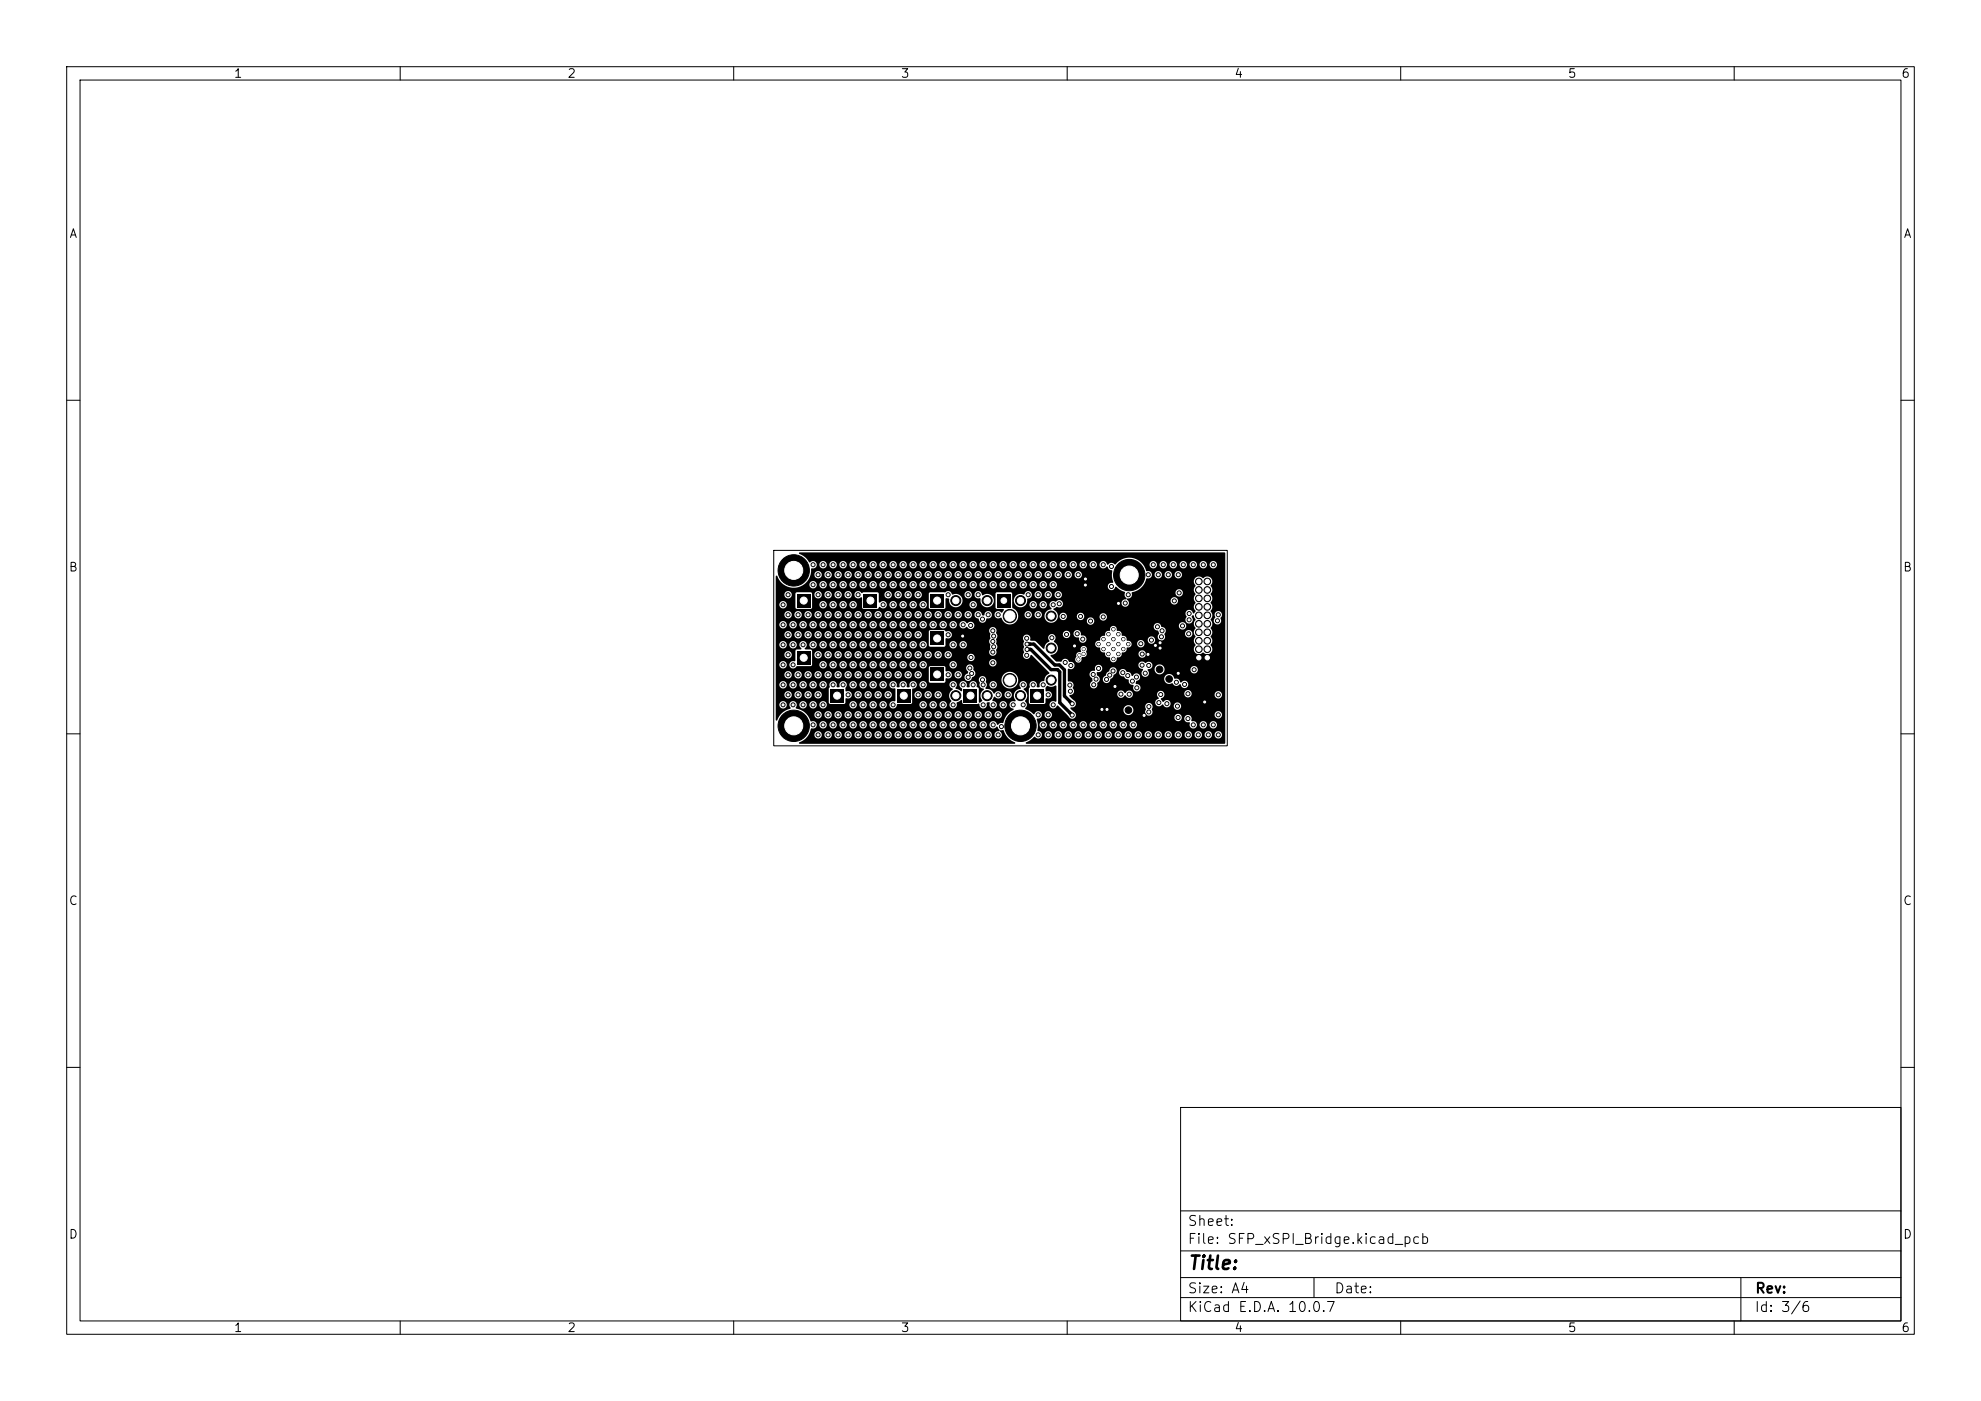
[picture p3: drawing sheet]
<svg xmlns="http://www.w3.org/2000/svg" width="297mm" height="210mm" viewBox="0 0 297 210" stroke-linecap="round" stroke-linejoin="round" font-family="sans-serif">
<defs><g id="words">
<text font-size="2" x="178" y="190.8">Title:</text>
<g font-size="1.5">
<text x="178" y="184.1">Sheet:</text>
<text x="178" y="186.8">File: SFP_xSPI_Bridge.kicad_pcb</text>
<text x="178" y="197">KiCad E.D.A. 10.0.7</text>
<text x="178" y="194.2">Size: A4</text>
<text x="200" y="194.2">Date:</text>
<text x="263" y="197">Id: 3/6</text>
<text x="263" y="194.2">Rev:</text>
</g>
<g font-size="1.3">
<text x="35" y="12">1</text>
<text x="85" y="12">2</text>
<text x="135" y="12">3</text>
<text x="185" y="12">4</text>
<text x="235" y="12">5</text>
<text x="285" y="12">6</text>
<text x="10.3" y="36">A</text>
<text x="285.3" y="36">A</text>
<text x="10.2" y="86">B</text>
<text x="285.2" y="86">B</text>
<text x="10.2" y="136">C</text>
<text x="285.2" y="136">C</text>
<text x="10.2" y="186">D</text>
<text x="285.2" y="186">D</text>
<text x="35" y="200">1</text>
<text x="85" y="200">2</text>
<text x="135" y="200">3</text>
<text x="185" y="200">4</text>
<text x="235" y="200">5</text>
<text x="285" y="200">6</text>
</g>
</g></defs>
<g fill="none" stroke="#000" stroke-width=".15">
<path d="M10 10h277v190h-277zM12 12h273v186h-273zM60 10v2M110 10v2M160 10v2M210 10v2M260 10v2M10 60h2M285 60h2M116 82.5h68v29.3h-68zM10 110h2M285 110h2"/>
<path d="M10 160h2M177 166h108v32h-108zM285 160h2M60 198v2M110 198v2M160 198v2M177 194.5h108M177 191.5h108M177 187.5h108M177 181.5h108M197 191.5v3M210 198v2"/>
<path d="M260 198v2M261 191.5v6.5"/>
</g>
<g fill="#000" stroke="#000" stroke-width=".15">
<circle cx="117.4" cy="90.7" r=".3"/>
<circle cx="117.4" cy="99.7" r=".3"/>
<circle cx="117.4" cy="93.7" r=".3"/>
<circle cx="117.4" cy="96.7" r=".3"/>
<circle cx="118.2" cy="92.2" r=".3"/>
<circle cx="118.2" cy="89.2" r=".3"/>
<circle cx="118.2" cy="95.2" r=".3"/>
<circle cx="118.2" cy="98.2" r=".3"/>
<circle cx="118.9" cy="99.7" r=".3"/>
<circle cx="118.9" cy="93.7" r=".3"/>
<circle cx="118.9" cy="96.7" r=".3"/>
<circle cx="119" cy="85.5" r="2.35"/>
<circle cx="119.7" cy="92.2" r=".3"/>
<circle cx="119.7" cy="95.2" r=".3"/>
<circle cx="120.4" cy="93.7" r=".3"/>
<circle cx="120.4" cy="96.7" r=".3"/>
<circle cx="121.2" cy="92.2" r=".3"/>
<circle cx="121.2" cy="95.2" r=".3"/>
<circle cx="121.9" cy="93.7" r=".3"/>
<circle cx="121.9" cy="87.7" r=".3"/>
<circle cx="121.9" cy="96.7" r=".3"/>
<circle cx="121.9" cy="84.7" r=".3"/>
<circle cx="122.7" cy="92.2" r=".3"/>
<circle cx="122.7" cy="89.2" r=".3"/>
<circle cx="122.7" cy="95.2" r=".3"/>
<circle cx="122.7" cy="86.2" r=".3"/>
<circle cx="122.7" cy="98.2" r=".3"/>
<circle cx="123.4" cy="90.7" r=".3"/>
<circle cx="123.4" cy="99.7" r=".3"/>
<circle cx="123.4" cy="93.7" r=".3"/>
<circle cx="123.4" cy="87.7" r=".3"/>
<circle cx="123.4" cy="96.7" r=".3"/>
<circle cx="123.4" cy="84.7" r=".3"/>
<circle cx="124.2" cy="89.2" r=".3"/>
<circle cx="124.2" cy="92.2" r=".3"/>
<circle cx="124.2" cy="95.2" r=".3"/>
<circle cx="124.2" cy="86.2" r=".3"/>
<circle cx="124.2" cy="98.2" r=".3"/>
<circle cx="124.9" cy="90.7" r=".3"/>
<circle cx="124.9" cy="99.7" r=".3"/>
<circle cx="124.9" cy="93.7" r=".3"/>
<circle cx="124.9" cy="87.7" r=".3"/>
<circle cx="124.9" cy="96.7" r=".3"/>
<circle cx="124.9" cy="84.7" r=".3"/>
<circle cx="125.7" cy="92.2" r=".3"/>
<circle cx="125.7" cy="89.2" r=".3"/>
<circle cx="125.7" cy="95.2" r=".3"/>
<circle cx="125.7" cy="86.2" r=".3"/>
<circle cx="125.7" cy="98.2" r=".3"/>
<circle cx="126.4" cy="90.7" r=".3"/>
<circle cx="126.4" cy="99.7" r=".3"/>
<circle cx="126.4" cy="87.7" r=".3"/>
<circle cx="126.4" cy="93.7" r=".3"/>
<circle cx="126.4" cy="96.7" r=".3"/>
<circle cx="126.4" cy="84.7" r=".3"/>
<circle cx="127.2" cy="92.2" r=".3"/>
<circle cx="127.2" cy="89.2" r=".3"/>
<circle cx="127.2" cy="95.2" r=".3"/>
<circle cx="127.2" cy="86.2" r=".3"/>
<circle cx="127.2" cy="98.2" r=".3"/>
<circle cx="127.9" cy="90.7" r=".3"/>
<circle cx="127.9" cy="99.7" r=".3"/>
<circle cx="127.9" cy="93.7" r=".3"/>
<circle cx="127.9" cy="87.7" r=".3"/>
<circle cx="127.9" cy="96.7" r=".3"/>
<circle cx="127.9" cy="84.7" r=".3"/>
<circle cx="128.7" cy="89.2" r=".3"/>
<circle cx="128.7" cy="92.2" r=".3"/>
<circle cx="128.7" cy="95.2" r=".3"/>
<circle cx="128.7" cy="86.2" r=".3"/>
<circle cx="128.7" cy="98.2" r=".3"/>
<circle cx="129.4" cy="99.7" r=".3"/>
<circle cx="129.4" cy="93.7" r=".3"/>
<circle cx="129.4" cy="87.7" r=".3"/>
<circle cx="129.4" cy="96.7" r=".3"/>
<circle cx="129.4" cy="84.7" r=".3"/>
<circle cx="130.2" cy="92.2" r=".3"/>
<circle cx="130.2" cy="95.2" r=".3"/>
<circle cx="130.2" cy="86.2" r=".3"/>
<circle cx="130.2" cy="98.2" r=".3"/>
<circle cx="130.9" cy="99.7" r=".3"/>
<circle cx="130.9" cy="87.7" r=".3"/>
<circle cx="130.9" cy="93.7" r=".3"/>
<circle cx="130.9" cy="96.7" r=".3"/>
<circle cx="130.9" cy="84.7" r=".3"/>
<circle cx="131.7" cy="92.2" r=".3"/>
<circle cx="131.7" cy="86.2" r=".3"/>
<circle cx="131.7" cy="95.2" r=".3"/>
<circle cx="131.7" cy="98.2" r=".3"/>
<circle cx="132.4" cy="90.7" r=".3"/>
<circle cx="132.4" cy="99.7" r=".3"/>
<circle cx="132.4" cy="93.7" r=".3"/>
<circle cx="132.4" cy="87.7" r=".3"/>
<circle cx="132.4" cy="96.7" r=".3"/>
<circle cx="132.4" cy="84.7" r=".3"/>
<circle cx="133.2" cy="89.2" r=".3"/>
<circle cx="133.2" cy="92.2" r=".3"/>
<circle cx="133.2" cy="86.2" r=".3"/>
<circle cx="133.2" cy="95.2" r=".3"/>
<circle cx="133.2" cy="98.2" r=".3"/>
<circle cx="133.9" cy="90.7" r=".3"/>
<circle cx="133.9" cy="99.7" r=".3"/>
<circle cx="133.9" cy="87.7" r=".3"/>
<circle cx="133.9" cy="93.7" r=".3"/>
<circle cx="133.9" cy="96.7" r=".3"/>
<circle cx="133.9" cy="84.7" r=".3"/>
<circle cx="134.7" cy="89.2" r=".3"/>
<circle cx="134.7" cy="92.2" r=".3"/>
<circle cx="134.7" cy="86.2" r=".3"/>
<circle cx="134.7" cy="95.2" r=".3"/>
<circle cx="134.7" cy="98.2" r=".3"/>
<circle cx="135.4" cy="90.7" r=".3"/>
<circle cx="135.4" cy="99.7" r=".3"/>
<circle cx="135.4" cy="93.7" r=".3"/>
<circle cx="135.4" cy="87.7" r=".3"/>
<circle cx="135.4" cy="96.7" r=".3"/>
<circle cx="135.4" cy="84.7" r=".3"/>
<circle cx="136.2" cy="92.2" r=".3"/>
<circle cx="136.2" cy="89.2" r=".3"/>
<circle cx="136.2" cy="95.2" r=".3"/>
<circle cx="136.2" cy="86.2" r=".3"/>
<circle cx="136.2" cy="98.2" r=".3"/>
<circle cx="136.9" cy="90.7" r=".3"/>
<circle cx="136.9" cy="99.7" r=".3"/>
<circle cx="136.9" cy="93.7" r=".3"/>
<circle cx="136.9" cy="87.7" r=".3"/>
<circle cx="136.9" cy="96.7" r=".3"/>
<circle cx="136.9" cy="84.7" r=".3"/>
<circle cx="137.7" cy="92.2" r=".3"/>
<circle cx="137.7" cy="89.2" r=".3"/>
<circle cx="137.7" cy="95.2" r=".3"/>
<circle cx="137.7" cy="86.2" r=".3"/>
<circle cx="137.7" cy="98.2" r=".3"/>
<circle cx="138.4" cy="90.7" r=".3"/>
<circle cx="138.4" cy="99.7" r=".3"/>
<circle cx="138.4" cy="87.7" r=".3"/>
<circle cx="138.4" cy="93.7" r=".3"/>
<circle cx="138.4" cy="96.7" r=".3"/>
<circle cx="138.4" cy="84.7" r=".3"/>
<circle cx="139.2" cy="92.2" r=".3"/>
<circle cx="139.2" cy="86.2" r=".3"/>
<circle cx="139.2" cy="98.2" r=".3"/>
<circle cx="139.9" cy="93.7" r=".3"/>
<circle cx="139.9" cy="87.7" r=".3"/>
<circle cx="139.9" cy="84.7" r=".3"/>
<circle cx="140.7" cy="92.2" r=".3"/>
<circle cx="140.7" cy="86.2" r=".3"/>
<circle cx="140.7" cy="98.2" r=".3"/>
<circle cx="141.4" cy="93.7" r=".3"/>
<circle cx="141.4" cy="87.7" r=".3"/>
<circle cx="141.4" cy="84.7" r=".3"/>
<circle cx="142.2" cy="89.2" r=".3"/>
<circle cx="142.2" cy="92.2" r=".3"/>
<circle cx="142.2" cy="95.2" r=".3"/>
<circle cx="142.2" cy="86.2" r=".3"/>
<circle cx="142.2" cy="98.2" r=".3"/>
<circle cx="142.9" cy="99.7" r=".3"/>
<circle cx="142.9" cy="93.7" r=".3"/>
<circle cx="142.9" cy="87.7" r=".3"/>
<circle cx="142.9" cy="96.7" r=".3"/>
<circle cx="142.9" cy="84.7" r=".3"/>
<circle cx="143.3" cy="90" r=".75"/>
<circle cx="143.7" cy="92.2" r=".3"/>
<circle cx="143.7" cy="86.2" r=".3"/>
<circle cx="144.3" cy="95.4" r=".3"/>
<circle cx="144.4" cy="87.7" r=".3"/>
<circle cx="144.4" cy="93.7" r=".3"/>
<circle cx="144.4" cy="96.7" r=".3"/>
<circle cx="144.4" cy="84.7" r=".3"/>
<circle cx="145.2" cy="92.2" r=".3"/>
<circle cx="145.2" cy="89.2" r=".3"/>
<circle cx="145.2" cy="86.2" r=".3"/>
<circle cx="145.5" cy="93.8" r=".3"/>
<circle cx="145.6" cy="98.6" r=".3"/>
<circle cx="145.9" cy="90.7" r=".3"/>
<circle cx="145.9" cy="87.7" r=".3"/>
<circle cx="145.9" cy="84.7" r=".3"/>
<circle cx="146.7" cy="92.2" r=".3"/>
<circle cx="146.7" cy="89.2" r=".3"/>
<circle cx="146.7" cy="86.2" r=".3"/>
<circle cx="147.3" cy="92.8" r=".3"/>
<circle cx="147.4" cy="87.7" r=".3"/>
<circle cx="147.4" cy="84.7" r=".3"/>
<circle cx="148" cy="90" r=".75"/>
<circle cx="148.2" cy="92.2" r=".3"/>
<circle cx="148.2" cy="86.2" r=".3"/>
<circle cx="148.9" cy="99.4" r=".3"/>
<circle cx="148.9" cy="96.2" r=".3"/>
<circle cx="148.9" cy="94.6" r=".3"/>
<circle cx="148.9" cy="97.8" r=".3"/>
<circle cx="148.9" cy="87.7" r=".3"/>
<circle cx="148.9" cy="84.7" r=".3"/>
<circle cx="149" cy="95.4" r=".3"/>
<circle cx="149" cy="97" r=".3"/>
<circle cx="149.7" cy="92.2" r=".3"/>
<circle cx="149.7" cy="86.2" r=".3"/>
<circle cx="150.4" cy="87.7" r=".3"/>
<circle cx="150.4" cy="84.7" r=".3"/>
<circle cx="151.2" cy="86.2" r=".3"/>
<circle cx="151.4" cy="92.4" r="1"/>
<circle cx="151.9" cy="87.7" r=".3"/>
<circle cx="151.9" cy="84.7" r=".3"/>
<circle cx="152.7" cy="86.2" r=".3"/>
<circle cx="153" cy="90" r=".75"/>
<circle cx="153.4" cy="87.7" r=".3"/>
<circle cx="153.4" cy="84.7" r=".3"/>
<circle cx="153.9" cy="95.7" r=".3"/>
<circle cx="153.9" cy="98.2" r=".3"/>
<circle cx="154" cy="97.4" r=".3"/>
<circle cx="154" cy="96.6" r=".3"/>
<circle cx="154.2" cy="92.2" r=".3"/>
<circle cx="154.2" cy="89.2" r=".3"/>
<circle cx="154.2" cy="86.2" r=".3"/>
<circle cx="154.9" cy="90.7" r=".3"/>
<circle cx="154.9" cy="87.7" r=".3"/>
<circle cx="154.9" cy="84.7" r=".3"/>
<circle cx="155.7" cy="89.2" r=".3"/>
<circle cx="155.7" cy="92.2" r=".3"/>
<circle cx="155.7" cy="86.2" r=".3"/>
<circle cx="156.4" cy="90.7" r=".3"/>
<circle cx="156.4" cy="87.7" r=".3"/>
<circle cx="156.4" cy="84.7" r=".3"/>
<circle cx="157.2" cy="89.2" r=".3"/>
<circle cx="157.2" cy="86.2" r=".3"/>
<circle cx="157.6" cy="92.4" r=".75"/>
<circle cx="157.6" cy="97.2" r=".75"/>
<circle cx="157.7" cy="95.6" r=".3"/>
<circle cx="157.9" cy="90.7" r=".3"/>
<circle cx="157.9" cy="87.7" r=".3"/>
<circle cx="157.9" cy="84.7" r=".3"/>
<circle cx="158.7" cy="89.2" r=".3"/>
<circle cx="158.7" cy="86.2" r=".3"/>
<circle cx="158.8" cy="90.5" r=".3"/>
<circle cx="159.4" cy="92.4" r=".3"/>
<circle cx="159.4" cy="84.7" r=".3"/>
<circle cx="159.7" cy="99.3" r=".3"/>
<circle cx="159.9" cy="95.1" r=".3"/>
<circle cx="160.2" cy="86.2" r=".3"/>
<circle cx="160.5" cy="99.8" r=".3"/>
<circle cx="160.9" cy="84.7" r=".3"/>
<circle cx="161.1" cy="96.8" r=".3"/>
<circle cx="161.5" cy="95" r=".3"/>
<circle cx="161.7" cy="86.2" r=".3"/>
<circle cx="161.7" cy="98.9" r=".22"/>
<circle cx="161.8" cy="98.2" r=".23"/>
<circle cx="162" cy="92.4" r=".3"/>
<circle cx="162.3" cy="95.8" r=".3"/>
<circle cx="162.4" cy="84.7" r=".3"/>
<circle cx="162.5" cy="98" r=".22"/>
<circle cx="162.5" cy="97.3" r=".23"/>
<circle cx="162.7" cy="87.7" r=".3"/>
<circle cx="162.7" cy="86.8" r=".3"/>
<circle cx="163.5" cy="93.1" r=".3"/>
<circle cx="163.9" cy="84.7" r=".3"/>
<circle cx="164.7" cy="96.6" r=".25"/>
<circle cx="165.4" cy="92.5" r=".3"/>
<circle cx="165.4" cy="84.7" r=".3"/>
<circle cx="165.4" cy="97.3" r=".25"/>
<circle cx="165.4" cy="95.8" r=".25"/>
<circle cx="166.2" cy="98" r=".25"/>
<circle cx="166.2" cy="96.6" r=".25"/>
<circle cx="166.2" cy="95.1" r=".25"/>
<circle cx="166.6" cy="87.9" r=".3"/>
<circle cx="166.6" cy="84.9" r=".3"/>
<circle cx="166.9" cy="94.3" r=".25"/>
<circle cx="166.9" cy="97.3" r=".25"/>
<circle cx="166.9" cy="95.8" r=".25"/>
<circle cx="166.9" cy="98.8" r=".25"/>
<circle cx="167.7" cy="98" r=".25"/>
<circle cx="167.7" cy="96.6" r=".25"/>
<circle cx="167.7" cy="95.1" r=".25"/>
<circle cx="167.7" cy="90.5" r=".3"/>
<circle cx="168.4" cy="97.3" r=".25"/>
<circle cx="168.4" cy="95.8" r=".25"/>
<circle cx="168.7" cy="90.4" r=".3"/>
<circle cx="169.2" cy="89.2" r=".3"/>
<circle cx="169.2" cy="96.6" r=".25"/>
<circle cx="169.3" cy="86.2" r="2.35"/>
<circle cx="171" cy="96.5" r=".3"/>
<circle cx="171.2" cy="99.7" r=".3"/>
<circle cx="171.2" cy="98" r=".3"/>
<circle cx="172.1" cy="98.1" r=".3"/>
<circle cx="172.2" cy="86.2" r=".3"/>
<circle cx="172.2" cy="99.7" r=".3"/>
<circle cx="172.6" cy="96" r=".3"/>
<circle cx="172.9" cy="84.7" r=".3"/>
<circle cx="173.2" cy="96.8" r=".3"/>
<circle cx="173.5" cy="94" r=".3"/>
<circle cx="173.7" cy="86.2" r=".3"/>
<circle cx="173.9" cy="96.4" r=".3"/>
<circle cx="173.9" cy="97.2" r=".3"/>
<circle cx="174.1" cy="95.5" r=".3"/>
<circle cx="174.2" cy="94.6" r=".3"/>
<circle cx="174.4" cy="84.7" r=".3"/>
<circle cx="175.2" cy="86.2" r=".3"/>
<circle cx="175.9" cy="84.7" r=".3"/>
<circle cx="176.1" cy="90.1" r=".3"/>
<circle cx="176.7" cy="86.2" r=".3"/>
<circle cx="176.8" cy="88.9" r=".3"/>
<circle cx="177.3" cy="93.8" r=".3"/>
<circle cx="177.4" cy="84.7" r=".3"/>
<circle cx="178.2" cy="95" r=".3"/>
<circle cx="178.3" cy="92.9" r=".3"/>
<circle cx="178.3" cy="92" r=".3"/>
<circle cx="178.9" cy="84.7" r=".3"/>
<circle cx="179.7" cy="89.7" r=".5"/>
<circle cx="179.7" cy="96.1" r=".5"/>
<circle cx="179.7" cy="93.5" r=".5"/>
<circle cx="179.7" cy="88.4" r=".5"/>
<circle cx="179.7" cy="91" r=".5"/>
<circle cx="179.7" cy="98.6" r=".5"/>
<circle cx="179.7" cy="97.3" r=".5"/>
<circle cx="179.7" cy="87.2" r=".5"/>
<circle cx="179.7" cy="92.2" r=".5"/>
<circle cx="179.7" cy="94.8" r=".5"/>
<circle cx="180.4" cy="84.7" r=".3"/>
<circle cx="181" cy="91" r=".5"/>
<circle cx="181" cy="97.3" r=".5"/>
<circle cx="181" cy="94.8" r=".5"/>
<circle cx="181" cy="89.7" r=".5"/>
<circle cx="181" cy="87.2" r=".5"/>
<circle cx="181" cy="88.4" r=".5"/>
<circle cx="181" cy="92.2" r=".5"/>
<circle cx="181" cy="93.5" r=".5"/>
<circle cx="181" cy="96.1" r=".5"/>
<circle cx="181.9" cy="84.7" r=".3"/>
<circle cx="182.5" cy="93.1" r=".3"/>
<circle cx="182.7" cy="92.2" r=".3"/>
<circle cx="117.4" cy="105.7" r=".3"/>
<circle cx="117.4" cy="102.7" r=".3"/>
<circle cx="118.2" cy="104.2" r=".3"/>
<circle cx="118.2" cy="101.2" r=".3"/>
<circle cx="118.9" cy="105.7" r=".3"/>
<circle cx="118.9" cy="102.7" r=".3"/>
<circle cx="119" cy="108.8" r="2.35"/>
<circle cx="119.7" cy="104.2" r=".3"/>
<circle cx="119.7" cy="101.2" r=".3"/>
<circle cx="120.4" cy="105.7" r=".3"/>
<circle cx="120.4" cy="102.7" r=".3"/>
<circle cx="121.2" cy="104.2" r=".3"/>
<circle cx="121.2" cy="101.2" r=".3"/>
<circle cx="121.9" cy="105.7" r=".3"/>
<circle cx="121.9" cy="108.7" r=".3"/>
<circle cx="121.9" cy="102.7" r=".3"/>
<circle cx="122.7" cy="104.2" r=".3"/>
<circle cx="122.7" cy="110.2" r=".3"/>
<circle cx="122.7" cy="107.2" r=".3"/>
<circle cx="122.7" cy="101.2" r=".3"/>
<circle cx="123.4" cy="105.7" r=".3"/>
<circle cx="123.4" cy="108.7" r=".3"/>
<circle cx="123.4" cy="102.7" r=".3"/>
<circle cx="124.2" cy="110.2" r=".3"/>
<circle cx="124.2" cy="101.2" r=".3"/>
<circle cx="124.2" cy="107.2" r=".3"/>
<circle cx="124.9" cy="108.7" r=".3"/>
<circle cx="124.9" cy="102.7" r=".3"/>
<circle cx="125.7" cy="110.2" r=".3"/>
<circle cx="125.7" cy="101.2" r=".3"/>
<circle cx="125.7" cy="107.2" r=".3"/>
<circle cx="126.4" cy="102.7" r=".3"/>
<circle cx="126.4" cy="108.7" r=".3"/>
<circle cx="127.2" cy="104.2" r=".3"/>
<circle cx="127.2" cy="110.2" r=".3"/>
<circle cx="127.2" cy="101.2" r=".3"/>
<circle cx="127.2" cy="107.2" r=".3"/>
<circle cx="127.9" cy="105.7" r=".3"/>
<circle cx="127.9" cy="108.7" r=".3"/>
<circle cx="127.9" cy="102.7" r=".3"/>
<circle cx="128.7" cy="104.2" r=".3"/>
<circle cx="128.7" cy="110.2" r=".3"/>
<circle cx="128.7" cy="107.2" r=".3"/>
<circle cx="128.7" cy="101.2" r=".3"/>
<circle cx="129.4" cy="105.7" r=".3"/>
<circle cx="129.4" cy="102.7" r=".3"/>
<circle cx="129.4" cy="108.7" r=".3"/>
<circle cx="130.2" cy="104.2" r=".3"/>
<circle cx="130.2" cy="110.2" r=".3"/>
<circle cx="130.2" cy="101.2" r=".3"/>
<circle cx="130.2" cy="107.2" r=".3"/>
<circle cx="130.9" cy="105.7" r=".3"/>
<circle cx="130.9" cy="108.7" r=".3"/>
<circle cx="130.9" cy="102.7" r=".3"/>
<circle cx="131.7" cy="104.2" r=".3"/>
<circle cx="131.7" cy="110.2" r=".3"/>
<circle cx="131.7" cy="107.2" r=".3"/>
<circle cx="131.7" cy="101.2" r=".3"/>
<circle cx="132.4" cy="105.7" r=".3"/>
<circle cx="132.4" cy="102.7" r=".3"/>
<circle cx="132.4" cy="108.7" r=".3"/>
<circle cx="133.2" cy="104.2" r=".3"/>
<circle cx="133.2" cy="110.2" r=".3"/>
<circle cx="133.2" cy="101.2" r=".3"/>
<circle cx="133.2" cy="107.2" r=".3"/>
<circle cx="133.9" cy="105.7" r=".3"/>
<circle cx="133.9" cy="102.7" r=".3"/>
<circle cx="133.9" cy="108.7" r=".3"/>
<circle cx="134.7" cy="110.2" r=".3"/>
<circle cx="134.7" cy="107.2" r=".3"/>
<circle cx="134.7" cy="101.2" r=".3"/>
<circle cx="135.4" cy="108.7" r=".3"/>
<circle cx="135.4" cy="102.7" r=".3"/>
<circle cx="136.2" cy="110.2" r=".3"/>
<circle cx="136.2" cy="107.2" r=".3"/>
<circle cx="136.2" cy="101.2" r=".3"/>
<circle cx="136.9" cy="102.7" r=".3"/>
<circle cx="136.9" cy="108.7" r=".3"/>
<circle cx="137.7" cy="104.2" r=".3"/>
<circle cx="137.7" cy="110.2" r=".3"/>
<circle cx="137.7" cy="107.2" r=".3"/>
<circle cx="137.7" cy="101.2" r=".3"/>
<circle cx="138.4" cy="105.7" r=".3"/>
<circle cx="138.4" cy="108.7" r=".3"/>
<circle cx="138.4" cy="102.7" r=".3"/>
<circle cx="139.2" cy="104.2" r=".3"/>
<circle cx="139.2" cy="110.2" r=".3"/>
<circle cx="139.2" cy="107.2" r=".3"/>
<circle cx="139.9" cy="105.7" r=".3"/>
<circle cx="139.9" cy="108.7" r=".3"/>
<circle cx="140.7" cy="104.2" r=".3"/>
<circle cx="140.7" cy="110.2" r=".3"/>
<circle cx="140.7" cy="107.2" r=".3"/>
<circle cx="141.4" cy="105.7" r=".3"/>
<circle cx="141.4" cy="108.7" r=".3"/>
<circle cx="142.2" cy="110.2" r=".3"/>
<circle cx="142.2" cy="101.2" r=".3"/>
<circle cx="142.2" cy="107.2" r=".3"/>
<circle cx="142.9" cy="105.7" r=".3"/>
<circle cx="142.9" cy="108.7" r=".3"/>
<circle cx="142.9" cy="102.7" r=".3"/>
<circle cx="143.3" cy="104.3" r=".75"/>
<circle cx="143.7" cy="110.2" r=".3"/>
<circle cx="143.7" cy="107.2" r=".3"/>
<circle cx="143.7" cy="101.2" r=".3"/>
<circle cx="144.4" cy="108.7" r=".3"/>
<circle cx="144.4" cy="102.7" r=".3"/>
<circle cx="145.2" cy="101.5" r=".3"/>
<circle cx="145.2" cy="110.2" r=".3"/>
<circle cx="145.2" cy="107.2" r=".3"/>
<circle cx="145.4" cy="100.2" r=".3"/>
<circle cx="145.7" cy="101" r=".3"/>
<circle cx="145.9" cy="108.7" r=".3"/>
<circle cx="145.9" cy="102.7" r=".3"/>
<circle cx="146.7" cy="110.2" r=".3"/>
<circle cx="146.7" cy="107.2" r=".3"/>
<circle cx="147.3" cy="101.9" r=".3"/>
<circle cx="147.4" cy="105.7" r=".3"/>
<circle cx="147.4" cy="108.7" r=".3"/>
<circle cx="147.4" cy="102.7" r=".3"/>
<circle cx="148" cy="104.3" r=".75"/>
<circle cx="148.2" cy="110.2" r=".3"/>
<circle cx="148.2" cy="107.2" r=".3"/>
<circle cx="148.9" cy="105.7" r=".3"/>
<circle cx="148.9" cy="102.7" r=".3"/>
<circle cx="148.9" cy="108.7" r=".3"/>
<circle cx="149.7" cy="104.2" r=".3"/>
<circle cx="149.7" cy="110.2" r=".3"/>
<circle cx="149.7" cy="107.2" r=".3"/>
<circle cx="150.1" cy="108.9" r=".3"/>
<circle cx="150.4" cy="105.7" r=".3"/>
<circle cx="151.2" cy="104.2" r=".3"/>
<circle cx="151.4" cy="102" r="1"/>
<circle cx="151.9" cy="105.7" r=".3"/>
<circle cx="153" cy="108.8" r="2.35"/>
<circle cx="153" cy="104.3" r=".75"/>
<circle cx="153.4" cy="105.7" r=".3"/>
<circle cx="153.4" cy="102.7" r=".3"/>
<circle cx="154.9" cy="102.7" r=".3"/>
<circle cx="155.7" cy="110.2" r=".3"/>
<circle cx="155.7" cy="107.2" r=".3"/>
<circle cx="156.4" cy="108.7" r=".3"/>
<circle cx="156.4" cy="102.7" r=".3"/>
<circle cx="157.2" cy="104.2" r=".3"/>
<circle cx="157.2" cy="110.2" r=".3"/>
<circle cx="157.2" cy="107.2" r=".3"/>
<circle cx="157.6" cy="102" r=".75"/>
<circle cx="157.9" cy="105.7" r=".3"/>
<circle cx="157.9" cy="108.7" r=".3"/>
<circle cx="158.7" cy="110.2" r=".3"/>
<circle cx="159.4" cy="108.7" r=".3"/>
<circle cx="160.2" cy="110.2" r=".3"/>
<circle cx="160.4" cy="102.7" r=".3"/>
<circle cx="160.5" cy="103.6" r=".3"/>
<circle cx="160.8" cy="107.2" r=".3"/>
<circle cx="160.8" cy="105.5" r=".3"/>
<circle cx="160.9" cy="108.7" r=".3"/>
<circle cx="161.7" cy="110.2" r=".3"/>
<circle cx="162.4" cy="108.7" r=".3"/>
<circle cx="163.2" cy="110.2" r=".3"/>
<circle cx="163.9" cy="101.1" r=".3"/>
<circle cx="163.9" cy="108.7" r=".3"/>
<circle cx="164" cy="102.6" r=".3"/>
<circle cx="164.3" cy="101.8" r=".3"/>
<circle cx="164.7" cy="110.2" r=".3"/>
<circle cx="164.7" cy="100.2" r=".3"/>
<circle cx="165.2" cy="106.3" r=".3"/>
<circle cx="165.4" cy="108.7" r=".3"/>
<circle cx="165.9" cy="101.8" r=".3"/>
<circle cx="166" cy="106.3" r=".3"/>
<circle cx="166.2" cy="110.2" r=".3"/>
<circle cx="166.4" cy="101.2" r=".3"/>
<circle cx="166.9" cy="100.6" r=".3"/>
<circle cx="166.9" cy="108.7" r=".3"/>
<circle cx="167.2" cy="102.9" r=".3"/>
<circle cx="167.7" cy="110.2" r=".3"/>
<circle cx="168.1" cy="104.1" r=".3"/>
<circle cx="168.3" cy="100.8" r=".3"/>
<circle cx="168.4" cy="108.7" r=".3"/>
<circle cx="169.1" cy="101.3" r=".3"/>
<circle cx="169.2" cy="110.2" r=".3"/>
<circle cx="169.2" cy="106.4" r=".5"/>
<circle cx="169.3" cy="104.1" r=".3"/>
<circle cx="169.8" cy="102.1" r=".3"/>
<circle cx="169.9" cy="108.7" r=".3"/>
<circle cx="170.4" cy="101.5" r=".3"/>
<circle cx="170.4" cy="103.1" r=".3"/>
<circle cx="170.7" cy="110.2" r=".3"/>
<circle cx="171.5" cy="107.2" r=".3"/>
<circle cx="171.7" cy="100.9" r=".3"/>
<circle cx="172.2" cy="110.2" r=".3"/>
<circle cx="172.2" cy="106.7" r=".3"/>
<circle cx="172.2" cy="105.9" r=".3"/>
<circle cx="173.7" cy="110.2" r=".3"/>
<circle cx="173.7" cy="105.3" r=".3"/>
<circle cx="173.8" cy="100.3" r=".5"/>
<circle cx="174" cy="104.1" r=".3"/>
<circle cx="174.9" cy="105.5" r=".3"/>
<circle cx="175.2" cy="110.2" r=".3"/>
<circle cx="175.3" cy="101.8" r=".5"/>
<circle cx="176.4" cy="102.3" r=".3"/>
<circle cx="176.5" cy="105.9" r=".3"/>
<circle cx="176.6" cy="107.6" r=".3"/>
<circle cx="176.6" cy="100.9" r=".3"/>
<circle cx="176.7" cy="110.2" r=".3"/>
<circle cx="177.6" cy="102.6" r=".3"/>
<circle cx="178.1" cy="107.7" r=".3"/>
<circle cx="178.1" cy="104" r=".3"/>
<circle cx="178.2" cy="110.2" r=".3"/>
<circle cx="178.9" cy="108.7" r=".3"/>
<circle cx="179" cy="100.4" r=".3"/>
<circle cx="179.7" cy="110.2" r=".3"/>
<circle cx="180.4" cy="108.7" r=".3"/>
<circle cx="180.6" cy="105.2" r=".3"/>
<circle cx="181.2" cy="110.2" r=".3"/>
<circle cx="181.9" cy="108.7" r=".3"/>
<circle cx="182.7" cy="104.2" r=".3"/>
<circle cx="182.7" cy="110.2" r=".3"/>
<circle cx="182.7" cy="107.2" r=".3"/>
</g>
<g fill="#000">
<path d="M119.5 89h2v2h-2zM119.5 97.6h2v2h-2zM129.5 89h2v2h-2zM139.5 89h2v2h-2zM139.5 94.7h2v2h-2zM149.5 89h2v2h-2zM154 96.3h.6v.5h-.6zM154 97.1l.7 .1-.3 .3 .1 .1h-.5zM180.5 98.1h1v1h-1zM119.8 82.8h63.9v28.7h-29.9v-.2l.7-.4 .5-.5 .2 .1a.56 .56 0 0 0 .7 .2 .56 .56 0 0 0 .3-.6h.4v.1a.56 .56 0 0 0 .6 .5 .56 .56 0 0 0 .5-.6h.4v.1a.56 .56 0 0 0 .6 .5 .56 .56 0 0 0 .5-.6h.4v.1a.56 .56 0 0 0 .6 .5 .56 .56 0 0 0 .5-.6h.4v.1a.56 .56 0 0 0 .6 .5 .56 .56 0 0 0 .5-.6h.4v.1a.56 .56 0 0 0 .6 .5 .56 .56 0 0 0 .5-.6h.4v.1a.56 .56 0 0 0 .6 .5 .56 .56 0 0 0 .5-.6h.4v.1a.56 .56 0 0 0 .6 .5 .56 .56 0 0 0 .5-.6h.4v.1a.56 .56 0 0 0 .6 .5 .56 .56 0 0 0 .5-.6h.4v.1a.56 .56 0 0 0 .6 .5 .56 .56 0 0 0 .5-.6h.4v.1a.56 .56 0 0 0 .6 .5 .56 .56 0 0 0 .5-.6h.4v.1a.56 .56 0 0 0 .6 .5 .56 .56 0 0 0 .5-.6h.4v.1a.56 .56 0 0 0 .6 .5 .56 .56 0 0 0 .5-.6h.4v.1a.56 .56 0 0 0 .6 .5 .56 .56 0 0 0 .5-.6h.4v.1a.56 .56 0 0 0 .6 .5 .56 .56 0 0 0 .5-.6h.4v.1a.56 .56 0 0 0 .6 .5 .56 .56 0 0 0 .5-.6h.4v.1a.56 .56 0 0 0 .6 .5 .56 .56 0 0 0 .5-.6h.4v.1a.56 .56 0 0 0 .6 .5 .56 .56 0 0 0 .5-.6h.4v.1a.56 .56 0 0 0 .9 .4 .56 .56 0 0 0 0-.9 .56 .56 0 0 0-.9 .4h-.4v-.2a.56 .56 0 0 0-.6-.3 .56 .56 0 0 0-.5 .5h-.4v-.2a.56 .56 0 0 0-.6-.3 .56 .56 0 0 0-.5 .5h-.4v-.2a.56 .56 0 0 0-.6-.3 .56 .56 0 0 0-.5 .5h-.4v-.2a.56 .56 0 0 0-.6-.3 .56 .56 0 0 0-.5 .5h-.4v-.2a.56 .56 0 0 0-.6-.3 .56 .56 0 0 0-.5 .5h-.4v-.2a.56 .56 0 0 0-.6-.3 .56 .56 0 0 0-.5 .5h-.4v-.2a.56 .56 0 0 0-.6-.3 .56 .56 0 0 0-.5 .5h-.4v-.2a.56 .56 0 0 0-.6-.3 .56 .56 0 0 0-.5 .5h-.4v-.2a.56 .56 0 0 0-.6-.3 .56 .56 0 0 0-.5 .5h-.4v-.2a.56 .56 0 0 0-.6-.3 .56 .56 0 0 0-.5 .5h-.4v-.2a.56 .56 0 0 0-.6-.3 .56 .56 0 0 0-.5 .5h-.4v-.2a.56 .56 0 0 0-.6-.3 .56 .56 0 0 0-.5 .5h-.4v-.2a.56 .56 0 0 0-.6-.3 .56 .56 0 0 0-.5 .5h-.4v-.2a.56 .56 0 0 0-.6-.3 .56 .56 0 0 0-.5 .5h-.4v-.2a.56 .56 0 0 0-.6-.3 .56 .56 0 0 0-.5 .5h-.4v-.2a.56 .56 0 0 0-.6-.3 .56 .56 0 0 0-.5 .5h-.4v-.2a.56 .56 0 0 0-.6-.3 .56 .56 0 0 0-.5 .5h-.4l-.2-.4-.4-.1v-1h.3v.1a.56 .56 0 0 0 .6 .5 .56 .56 0 0 0 .5-.6h.4v.1a.56 .56 0 0 0 .6 .5 .56 .56 0 0 0 .5-.6h.4v.1a.56 .56 0 0 0 .6 .5 .56 .56 0 0 0 .5-.6h.4v.1a.56 .56 0 0 0 .6 .5 .56 .56 0 0 0 .5-.6h.4v.1a.56 .56 0 0 0 .6 .5 .56 .56 0 0 0 .5-.6h.4v.1a.56 .56 0 0 0 .6 .5 .56 .56 0 0 0 .5-.6h.4v.1a.56 .56 0 0 0 .6 .5 .56 .56 0 0 0 .5-.6h.4v.1a.56 .56 0 0 0 .6 .5 .56 .56 0 0 0 .5-.6h.4v.1a.56 .56 0 0 0 .6 .5 .56 .56 0 0 0 .5-.6h.4v.1a.56 .56 0 0 0 .8 .4 .56 .56 0 0 0 0-.9 .56 .56 0 0 0-.8 .4h-.4l-.1-.2a.56 .56 0 0 0-.6-.3 .56 .56 0 0 0-.4 .5h-.4l-.1-.2a.56 .56 0 0 0-.6-.3 .56 .56 0 0 0-.4 .5h-.4l-.1-.2a.56 .56 0 0 0-.6-.3 .56 .56 0 0 0-.4 .5h-.4l-.1-.2a.56 .56 0 0 0-.6-.3 .56 .56 0 0 0-.4 .5h-.4l-.1-.2a.56 .56 0 0 0-.6-.3 .56 .56 0 0 0-.4 .5h-.4l-.1-.2a.56 .56 0 0 0-.6-.3 .56 .56 0 0 0-.4 .5h-.4l-.1-.2a.56 .56 0 0 0-.6-.3 .56 .56 0 0 0-.4 .5h-.4l-.1-.2a.56 .56 0 0 0-.6-.3 .56 .56 0 0 0-.4 .5h-.4l-.1-.2a.56 .56 0 0 0-.6-.3 .56 .56 0 0 0-.4 .5h-.3l-.2-.8 .2-.1a.55 .55 0 0 0 .6-.6h.4v.1a.56 .56 0 0 0 .9 .4 .56 .56 0 0 0 0-.9 .56 .56 0 0 0-.9 .4h-.4v-.2a.59 .59 0 0 0-.6-.3 .59 .59 0 0 0-.5 .5l-1.3-.8-.1-.1a.65 .65 0 0 0 0-1.1 1.14 1.14 0 0 0-.2-1.8v-.1a.56 .56 0 0 0 .4-.8 .56 .56 0 0 0-.8-.2 .56 .56 0 0 0-.1 .9v.1a1.08 1.08 0 0 0-.9 .7 1.08 1.08 0 0 0 .2 1.1l-.1 .1a.57 .57 0 0 0-.8 .4 .57 .57 0 0 0 .5 .7l.1 .2a2.97 2.97 0 0 0-1.6 2h-.3l-.5 .3-.1-.1a.56 .56 0 0 0-.8-.5 .56 .56 0 0 0-.2 .9 .56 .56 0 0 0 .9-.1 .26 .26 0 0 1 .3 .4l.2 .2-.1 .1a.56 .56 0 0 0-.7 .4 .56 .56 0 0 0 .6 .7 .56 .56 0 0 0 .5-.8l-.3-.4h.5a2.96 2.96 0 0 0 1.8 1.8l-.1 .2h-32.2l-.1-.1 .1-.1a2.54 2.54 0 0 0 1.4-1.2h.8a.55 .55 0 0 0 .6 .6 .55 .55 0 0 0 .5-.6h.4v.1a.56 .56 0 0 0 .6 .5 .56 .56 0 0 0 .5-.6h.4v.1a.56 .56 0 0 0 .6 .5 .56 .56 0 0 0 .5-.6h.4v.1a.56 .56 0 0 0 .6 .5 .56 .56 0 0 0 .5-.6h.4v.1a.56 .56 0 0 0 .6 .5 .56 .56 0 0 0 .5-.6h.4v.1a.56 .56 0 0 0 .6 .5 .56 .56 0 0 0 .5-.6h.4v.1a.56 .56 0 0 0 .6 .5 .56 .56 0 0 0 .5-.6h.4v.1a.56 .56 0 0 0 .6 .5 .56 .56 0 0 0 .5-.6h.4v.1a.56 .56 0 0 0 .6 .5 .56 .56 0 0 0 .5-.6h.4v.1a.56 .56 0 0 0 .6 .5 .56 .56 0 0 0 .5-.6h.4v.1a.56 .56 0 0 0 .6 .5 .56 .56 0 0 0 .5-.6h.4v.1a.56 .56 0 0 0 .6 .5 .56 .56 0 0 0 .5-.6h.4v.1a.56 .56 0 0 0 .6 .5 .56 .56 0 0 0 .5-.6h.4v.1a.56 .56 0 0 0 .6 .5 .56 .56 0 0 0 .5-.6h.4v.1a.56 .56 0 0 0 .6 .5 .56 .56 0 0 0 .5-.6h.4v.1a.56 .56 0 0 0 .6 .5 .56 .56 0 0 0 .5-.6h.4v.1a.56 .56 0 0 0 .6 .5 .56 .56 0 0 0 .5-.6h.4v.1a.56 .56 0 0 0 .9 .4 .56 .56 0 0 0 0-.9 .56 .56 0 0 0-.9 .4h-.4v-.2a.56 .56 0 0 0-.6-.3 .56 .56 0 0 0-.5 .5h-.4v-.2a.56 .56 0 0 0-.6-.3 .56 .56 0 0 0-.5 .5h-.4v-.2a.56 .56 0 0 0-.6-.3 .56 .56 0 0 0-.5 .5h-.4v-.2a.56 .56 0 0 0-.6-.3 .56 .56 0 0 0-.5 .5h-.4v-.2a.56 .56 0 0 0-.6-.3 .56 .56 0 0 0-.5 .5h-.4v-.2a.56 .56 0 0 0-.6-.3 .56 .56 0 0 0-.5 .5h-.4v-.2a.56 .56 0 0 0-.6-.3 .56 .56 0 0 0-.5 .5h-.4v-.2a.56 .56 0 0 0-.6-.3 .56 .56 0 0 0-.5 .5h-.4v-.2a.56 .56 0 0 0-.6-.3 .56 .56 0 0 0-.5 .5h-.4v-.2a.56 .56 0 0 0-.6-.3 .56 .56 0 0 0-.5 .5h-.4v-.2a.56 .56 0 0 0-.6-.3 .56 .56 0 0 0-.5 .5h-.4v-.2a.56 .56 0 0 0-.6-.3 .56 .56 0 0 0-.5 .5h-.4v-.2a.56 .56 0 0 0-.6-.3 .56 .56 0 0 0-.5 .5h-.4v-.2a.56 .56 0 0 0-.6-.3 .56 .56 0 0 0-.5 .5h-.4v-.2a.56 .56 0 0 0-.6-.3 .56 .56 0 0 0-.5 .5h-.4v-.2a.56 .56 0 0 0-.6-.3 .56 .56 0 0 0-.5 .5h-.4v-.2a.56 .56 0 0 0-.6-.3 .56 .56 0 0 0-.5 .5h-.8l.3-.9h.1a.56 .56 0 0 0 .8-.6h.4v.1a.56 .56 0 0 0 .6 .5 .56 .56 0 0 0 .5-.6h.4v.1a.56 .56 0 0 0 .6 .5 .56 .56 0 0 0 .5-.6h.4v.1a.56 .56 0 0 0 .6 .5 .56 .56 0 0 0 .5-.6h.4v.1a.56 .56 0 0 0 .6 .5 .56 .56 0 0 0 .5-.6h.4v.1a.56 .56 0 0 0 .6 .5 .56 .56 0 0 0 .5-.6h.4v.1a.56 .56 0 0 0 .6 .5 .56 .56 0 0 0 .5-.6h.4v.1a.56 .56 0 0 0 .6 .5 .56 .56 0 0 0 .5-.6h.4v.1a.56 .56 0 0 0 .6 .5 .56 .56 0 0 0 .5-.6h.4v.1a.56 .56 0 0 0 .6 .5 .56 .56 0 0 0 .5-.6h.4v.1a.56 .56 0 0 0 .6 .5 .56 .56 0 0 0 .5-.6h.4v.1a.56 .56 0 0 0 .6 .5 .56 .56 0 0 0 .5-.6h.4v.1a.56 .56 0 0 0 .6 .5 .56 .56 0 0 0 .5-.6h.4v.1a.56 .56 0 0 0 .6 .5 .56 .56 0 0 0 .5-.6h.4v.1a.56 .56 0 0 0 .6 .5 .56 .56 0 0 0 .5-.6h.4v.1a.56 .56 0 0 0 .6 .5 .56 .56 0 0 0 .5-.6h.4v.1a.56 .56 0 0 0 .6 .5 .56 .56 0 0 0 .5-.6h.4v.1a.56 .56 0 0 0 .8 .4 .56 .56 0 0 0 0-.9 .56 .56 0 0 0-.8 .4h-.4l-.1-.2a.56 .56 0 0 0-.6-.3 .56 .56 0 0 0-.4 .5h-.4l-.1-.2a.56 .56 0 0 0-.6-.3 .56 .56 0 0 0-.4 .5h-.4l-.1-.2a.56 .56 0 0 0-.6-.3 .56 .56 0 0 0-.4 .5h-.4l-.1-.2a.56 .56 0 0 0-.6-.3 .56 .56 0 0 0-.4 .5h-.4l-.1-.2a.56 .56 0 0 0-.6-.3 .56 .56 0 0 0-.4 .5h-.4l-.1-.2a.56 .56 0 0 0-.6-.3 .56 .56 0 0 0-.4 .5h-.4l-.1-.2a.56 .56 0 0 0-.6-.3 .56 .56 0 0 0-.4 .5h-.4l-.1-.2a.56 .56 0 0 0-.6-.3 .56 .56 0 0 0-.4 .5h-.4l-.1-.2a.56 .56 0 0 0-.6-.3 .56 .56 0 0 0-.4 .5h-.4l-.1-.2a.56 .56 0 0 0-.6-.3 .56 .56 0 0 0-.4 .5h-.4l-.1-.2a.56 .56 0 0 0-.6-.3 .56 .56 0 0 0-.4 .5h-.4l-.1-.2a.56 .56 0 0 0-.6-.3 .56 .56 0 0 0-.4 .5h-.4l-.1-.2a.56 .56 0 0 0-.6-.3 .56 .56 0 0 0-.4 .5h-.4l-.1-.2a.56 .56 0 0 0-.6-.3 .56 .56 0 0 0-.4 .5h-.4l-.1-.2a.56 .56 0 0 0-.6-.3 .56 .56 0 0 0-.4 .5h-.4l-.1-.2a.56 .56 0 0 0-.6-.3 .56 .56 0 0 0-.4 .5h-.4l-.1-.2a.77 .77 0 0 0-.9-.3l-.5-1h1.1a.56 .56 0 0 0 .6 .6 .56 .56 0 0 0 .5-.6h.4v.1a.56 .56 0 0 0 .6 .5 .56 .56 0 0 0 .5-.6h.4v.1a.56 .56 0 0 0 .6 .5 .56 .56 0 0 0 .5-.6h.4v.1a.56 .56 0 0 0 .6 .5 .56 .56 0 0 0 .5-.6h.4v.1a.56 .56 0 0 0 .6 .5 .56 .56 0 0 0 .5-.6h.4v.1a.56 .56 0 0 0 .6 .5 .56 .56 0 0 0 .5-.6h.4v.1a.56 .56 0 0 0 .6 .5 .56 .56 0 0 0 .5-.6h.4v.1a.56 .56 0 0 0 .6 .5 .56 .56 0 0 0 .5-.6h.4v.1a.56 .56 0 0 0 .6 .5 .56 .56 0 0 0 .5-.6h.4v.1a.56 .56 0 0 0 .6 .5 .56 .56 0 0 0 .5-.6h.4v.1a.56 .56 0 0 0 .6 .5 .56 .56 0 0 0 .5-.6h.4v.1a.56 .56 0 0 0 .6 .5 .56 .56 0 0 0 .5-.6h.4v.1a.56 .56 0 0 0 .6 .5 .56 .56 0 0 0 .5-.6h.4v.1a.56 .56 0 0 0 .6 .5 .56 .56 0 0 0 .5-.6h.4v.1a.56 .56 0 0 0 .6 .5 .56 .56 0 0 0 .5-.6h.4v.1a.56 .56 0 0 0 .6 .5 .56 .56 0 0 0 .5-.6h.4v.1a.56 .56 0 0 0 .6 .5 .56 .56 0 0 0 .5-.6h.4v.1a.56 .56 0 0 0 .6 .5 .56 .56 0 0 0 .5-.6h.4v.1a.56 .56 0 0 0 .9 .4 .56 .56 0 0 0 0-.9 .56 .56 0 0 0-.9 .4h-.4v-.2a.56 .56 0 0 0-.6-.3 .56 .56 0 0 0-.5 .5h-.4v-.2a.56 .56 0 0 0-.6-.3 .56 .56 0 0 0-.5 .5h-.4v-.2a.56 .56 0 0 0-.6-.3 .56 .56 0 0 0-.5 .5h-.4v-.2a.56 .56 0 0 0-.6-.3 .56 .56 0 0 0-.5 .5h-.4v-.2a.56 .56 0 0 0-.6-.3 .56 .56 0 0 0-.5 .5h-.4v-.2a.56 .56 0 0 0-.6-.3 .56 .56 0 0 0-.5 .5h-.4v-.2a.56 .56 0 0 0-.6-.3 .56 .56 0 0 0-.5 .5h-.4v-.2a.56 .56 0 0 0-.6-.3 .56 .56 0 0 0-.5 .5h-.4v-.2a.56 .56 0 0 0-.6-.3 .56 .56 0 0 0-.5 .5h-.4v-.2a.56 .56 0 0 0-.6-.3 .56 .56 0 0 0-.5 .5h-.4v-.2a.56 .56 0 0 0-.6-.3 .56 .56 0 0 0-.5 .5h-.4v-.2a.56 .56 0 0 0-.6-.3 .56 .56 0 0 0-.5 .5h-.4v-.2a.56 .56 0 0 0-.6-.3 .56 .56 0 0 0-.5 .5h-.4v-.2a.56 .56 0 0 0-.6-.3 .56 .56 0 0 0-.5 .5h-.4v-.2a.56 .56 0 0 0-.6-.3 .56 .56 0 0 0-.5 .5h-.4v-.2a.56 .56 0 0 0-.6-.3 .56 .56 0 0 0-.5 .5h-.4v-.2a.56 .56 0 0 0-.6-.3 .56 .56 0 0 0-.5 .5h-.4v-.2a.56 .56 0 0 0-.6-.3 .56 .56 0 0 0-.5 .5h-1.1l-.7-.6-1-.3 .2-.6h.4a.56 .56 0 0 0 .5 .6 .56 .56 0 0 0 .6-.6h.4v.1a.56 .56 0 0 0 .6 .5 .56 .56 0 0 0 .5-.6h.4v.1a.56 .56 0 0 0 .6 .5 .56 .56 0 0 0 .5-.6h3.4v.1a.56 .56 0 0 0 .6 .5 .56 .56 0 0 0 .5-.6h.4v.1a.56 .56 0 0 0 .6 .5 .56 .56 0 0 0 .5-.6h.4v.1a.56 .56 0 0 0 .6 .5 .56 .56 0 0 0 .5-.6h.4v.1a.56 .56 0 0 0 .8 .4 .56 .56 0 0 0 0-.9 .56 .56 0 0 0-.8 .4h-.4l-.1-.2a.55 .55 0 0 0-.6-.3 .55 .55 0 0 0-.4 .5h-.4l-.1-.2a.56 .56 0 0 0-.6-.3 .56 .56 0 0 0-.4 .5h-.4l-.1-.2a.56 .56 0 0 0-.6-.3 .56 .56 0 0 0-.4 .5h-3.4l-.2-.3h.5l.2 .2h2.1l.1-.1 .1-.6 .1-.1a.67 .67 0 0 0 .8-.6h.4v.1a.56 .56 0 0 0 .6 .5 .56 .56 0 0 0 .5-.6h.4v.1a.56 .56 0 0 0 .6 .5 .56 .56 0 0 0 .5-.6h.4v.1a.56 .56 0 0 0 .6 .5 .56 .56 0 0 0 .5-.6h.4v.1a.56 .56 0 0 0 .9 .4 .56 .56 0 0 0 0-.9 .56 .56 0 0 0-.9 .4h-.4v-.2a.56 .56 0 0 0-.6-.3 .56 .56 0 0 0-.5 .5h-.4v-.2a.56 .56 0 0 0-.6-.3 .56 .56 0 0 0-.5 .5h-.4v-.2a.56 .56 0 0 0-.6-.3 .56 .56 0 0 0-.5 .5h-.4v-.2a.78 .78 0 0 0-.9-.3l-.1-.5 .3-.4h.4v.2a.55 .55 0 0 0 .6 .3 .55 .55 0 0 0 .5-.5h.4v.2a.55 .55 0 0 0 .6 .3 .55 .55 0 0 0 .5-.5h.4v.2a.55 .55 0 0 0 .6 .3 .55 .55 0 0 0 .5-.5h.4v.2a.55 .55 0 0 0 .6 .3 .55 .55 0 0 0 .5-.5h.4l.2 .4 .6 .1v1.9a.58 .58 0 0 0-.8 .5 .58 .58 0 0 0 .7 .6l.2-.2 .2-.4h3.4v.1a.56 .56 0 0 0 .6 .5 .56 .56 0 0 0 .5-.6h.4v.1a.56 .56 0 0 0 .6 .5 .56 .56 0 0 0 .5-.6h.4v.1a.56 .56 0 0 0 .8 .4 .56 .56 0 0 0 0-.9 .56 .56 0 0 0-.8 .4h-.4l-.1-.2a.56 .56 0 0 0-.6-.3 .56 .56 0 0 0-.4 .5h-.4l-.1-.2a.56 .56 0 0 0-.6-.3 .56 .56 0 0 0-.4 .5h-3.4l2.1-.1 .2-.2v-1.2h.3a.56 .56 0 0 0 .6 .6 .56 .56 0 0 0 .5-.6h.4v.1a.56 .56 0 0 0 .6 .5 .56 .56 0 0 0 .5-.6h.4v.1a.55 .55 0 0 0 .5 .5 .55 .55 0 0 0 .6-.4h1.1l.3 .9a.57 .57 0 0 0-.2 .8 .57 .57 0 0 0 .8 .1 .57 .57 0 0 0 .2-.8l.7-.4 .3 .6h2.4l.1 .1a.58 .58 0 0 0 .7 .6 .58 .58 0 0 0 .3-.9l.4-.1 .1 .2a.56 .56 0 0 0 .4 .8 .56 .56 0 0 0 .7-.6h.4v.1a.56 .56 0 0 0 .8 .4 .56 .56 0 0 0 0-.9 .56 .56 0 0 0-.8 .4h-.4l-.3-.4-.4-.1 .2-.7a.88 .88 0 0 0 1.1 .1l.1-.4h.4a.56 .56 0 0 0 .7 .6 .56 .56 0 0 0 .3-.9 .56 .56 0 0 0-1 .1v.2h-.4a.59 .59 0 0 0-.5-.5 .59 .59 0 0 0-.6 .4l-.2-.1a1.14 1.14 0 0 0-1.1-.6l-.1-.2 .3-.4h.4v.2a.55 .55 0 0 0 .9 .1 .55 .55 0 0 0-.2-.9 .55 .55 0 0 0-.7 .6h-.4l-.2-.5 .1-.3h2.3a1.25 1.25 0 0 0 1.7 1.2 1.25 1.25 0 0 0 .3-2.1 1.25 1.25 0 0 0-2 .7v.2h-2.3a.57 .57 0 0 0-.9-.5 .57 .57 0 0 0-.1 1v.1a.54 .54 0 0 0 .5 .7l.1 .2a1.09 1.09 0 0 0-.2 1.6l-.4 .3h-.1v-2l-.4-.3a.59 .59 0 0 0-.4-.9 .59 .59 0 0 0-.6 .8l-.3 .1-.2-.1a.57 .57 0 0 0-.4-.8 .57 .57 0 0 0-.7 .4 .57 .57 0 0 0 .4 .7v.3l-.1 .1-.3-.2-.5-.1-.1-.2a.57 .57 0 0 0 0-.9 .57 .57 0 0 0-.9 .3 .57 .57 0 0 0 .5 .8v.1a1.04 1.04 0 0 0-.5 .9h-1.1v-.1a.56 .56 0 0 0-.5-.6 .56 .56 0 0 0-.6 .5h-.4v-.2a.56 .56 0 0 0-.6-.3 .56 .56 0 0 0-.5 .5h-.4v-.2a.56 .56 0 0 0-.6-.3 .56 .56 0 0 0-.5 .5h-.3v-.8l.4-.2 .3-.4h.4a.55 .55 0 0 0 .9 .4 .55 .55 0 0 0-.2-1h.7l.2 .3h2l.2-.2 .1-.5h.1a.58 .58 0 0 0 .8-.6h.4v.1a.55 .55 0 0 0 .4 .5 .55 .55 0 0 0 .6-.2h.5v.2a.59 .59 0 0 0 .7 .4 .59 .59 0 0 0 .5-.6 .61 .61 0 0 0 .4-.5 .61 .61 0 0 0-.3-.6 .57 .57 0 0 0-.3-.7 .57 .57 0 0 0-.7 .3 .57 .57 0 0 0 .3 .7l-.1 .2-.4 .3-.1 .3h-.5a.55 .55 0 0 0-.3-.9 .55 .55 0 0 0-.7 .5h-.4v-.2a.76 .76 0 0 0-.9-.3l-.1-.6-.1-.1h-2.2l-.1 .2v2h-1.1a.55 .55 0 0 0-.3 .6h-.4v-.1a.57 .57 0 0 0-.8-.5 .57 .57 0 0 0-.3 .8l-.3 .1-.2-.1a.57 .57 0 0 0-.5-.8 .57 .57 0 0 0-.5 .8l-.3 .1-.2-.1a.56 .56 0 0 0-.4-.8 .56 .56 0 0 0-.6 .6h-.4v-.1a.56 .56 0 0 0-.7-.5 .56 .56 0 0 0-.4 .6h-.4v-.1a.56 .56 0 0 0-.7-.5 .56 .56 0 0 0-.4 .6h-.4v-.1a.56 .56 0 0 0-.7-.5 .56 .56 0 0 0-.4 .6h-.4v-.1a.56 .56 0 0 0-.7-.5 .56 .56 0 0 0-.4 .6h-.4v-.1a.57 .57 0 0 0-.8-.5 .57 .57 0 0 0-.3 .8l-.3 .1-.2-.1a.57 .57 0 0 0-.6-.8 .57 .57 0 0 0-.4 .9l-.1 .3v2h-.5a.55 .55 0 0 0-.6-.2 .55 .55 0 0 0-.3 .5h-.4l-.1-.2a.55 .55 0 0 0-.6-.3 .55 .55 0 0 0-.4 .5h-.4l-.1-.2a.56 .56 0 0 0-.6-.3 .56 .56 0 0 0-.4 .5h-.4l-.1-.2a.58 .58 0 0 0-.9-.2 .58 .58 0 0 0 .1 .9 3.9 3.9 0 0 0-1.9 1.4l-.2 .5h-.2v-2.4h.6a.56 .56 0 0 0 .7 .6 .56 .56 0 0 0 .2-.9 .56 .56 0 0 0-.9 .1v.2h-.6v-1.5h1.3a.56 .56 0 0 0 .6 .6 .56 .56 0 0 0 .5-.6h.4v.1a.56 .56 0 0 0 .6 .5 .56 .56 0 0 0 .5-.6h.4v.1a.56 .56 0 0 0 .6 .5 .56 .56 0 0 0 .5-.6h.4v.1a.56 .56 0 0 0 .9 .4 .56 .56 0 0 0 0-.9 .56 .56 0 0 0-.9 .4h-.4v-.2a.56 .56 0 0 0-.6-.3 .56 .56 0 0 0-.5 .5h-.4v-.2a.56 .56 0 0 0-.6-.3 .56 .56 0 0 0-.5 .5h-.4v-.2a.56 .56 0 0 0-.6-.3 .56 .56 0 0 0-.5 .5h-1.3v-1.4h.6v.2a.55 .55 0 0 0 .6 .3 .55 .55 0 0 0 .5-.5h.4v.2a.55 .55 0 0 0 .6 .3 .55 .55 0 0 0 .5-.5h.4v.2a.55 .55 0 0 0 .6 .3 .55 .55 0 0 0 .5-.5h.4v.2a.55 .55 0 0 0 .6 .3 .55 .55 0 0 0 .5-.5h.4v.2a.55 .55 0 0 0 .9 .1 .55 .55 0 0 0-.2-.9 .55 .55 0 0 0-.7 .6h-.4v-.1a.56 .56 0 0 0-.7-.5 .56 .56 0 0 0-.4 .6h-.4v-.1a.56 .56 0 0 0-.7-.5 .56 .56 0 0 0-.4 .6h-.4v-.1a.56 .56 0 0 0-.7-.5 .56 .56 0 0 0-.4 .6h-.4v-.1a.56 .56 0 0 0-.7-.5 .56 .56 0 0 0-.4 .6h-.6v-1.6h1.3v.1a.56 .56 0 0 0 .6 .5 .56 .56 0 0 0 .5-.6h.4v.1a.56 .56 0 0 0 .6 .5 .56 .56 0 0 0 .5-.6h.4v.1a.56 .56 0 0 0 .6 .5 .56 .56 0 0 0 .5-.6h.4v.1a.56 .56 0 0 0 .6 .5 .56 .56 0 0 0 .5-.6h.4v.1a.56 .56 0 0 0 .6 .5 .56 .56 0 0 0 .5-.6h.4v.1a.56 .56 0 0 0 .6 .5 .56 .56 0 0 0 .5-.6h.4v.1a.56 .56 0 0 0 .6 .5 .56 .56 0 0 0 .5-.6h.4v.1a.56 .56 0 0 0 .6 .5 .56 .56 0 0 0 .5-.6h.4v.1a.56 .56 0 0 0 .6 .5 .56 .56 0 0 0 .5-.6h.4v.1a.56 .56 0 0 0 .6 .5 .56 .56 0 0 0 .5-.6h.4v.1a.56 .56 0 0 0 .6 .5 .56 .56 0 0 0 .5-.6h.4v.1a.56 .56 0 0 0 .6 .5 .56 .56 0 0 0 .5-.6h.4v.1a.56 .56 0 0 0 .6 .5 .56 .56 0 0 0 .5-.6h.4v.1a.56 .56 0 0 0 .9 .4 .56 .56 0 0 0 0-.9 .56 .56 0 0 0-.9 .4h-.4v-.2a.56 .56 0 0 0-.6-.3 .56 .56 0 0 0-.5 .5h-.4v-.2a.56 .56 0 0 0-.6-.3 .56 .56 0 0 0-.5 .5h-.4v-.2a.56 .56 0 0 0-.6-.3 .56 .56 0 0 0-.5 .5h-.4v-.2a.56 .56 0 0 0-.6-.3 .56 .56 0 0 0-.5 .5h-.4v-.2a.56 .56 0 0 0-.6-.3 .56 .56 0 0 0-.5 .5h-.4v-.2a.56 .56 0 0 0-.6-.3 .56 .56 0 0 0-.5 .5h-.4v-.2a.56 .56 0 0 0-.6-.3 .56 .56 0 0 0-.5 .5h-.4v-.2a.56 .56 0 0 0-.6-.3 .56 .56 0 0 0-.5 .5h-.4v-.2a.56 .56 0 0 0-.6-.3 .56 .56 0 0 0-.5 .5h-.4v-.2a.56 .56 0 0 0-.6-.3 .56 .56 0 0 0-.5 .5h-.4v-.2a.56 .56 0 0 0-.6-.3 .56 .56 0 0 0-.5 .5h-.4v-.2a.56 .56 0 0 0-.6-.3 .56 .56 0 0 0-.5 .5h-.4v-.2a.56 .56 0 0 0-.6-.3 .56 .56 0 0 0-.5 .5h-1.3v-1.5h.6v.1a.56 .56 0 0 0 .6 .5 .56 .56 0 0 0 .5-.6h.4v.1a.59 .59 0 0 0 .5 .5 .59 .59 0 0 0 .6-.3h2l.3-.3h1.1v.1a.56 .56 0 0 0 .6 .5 .56 .56 0 0 0 .5-.6h.4v.1a.56 .56 0 0 0 .6 .5 .56 .56 0 0 0 .5-.6h.4v.1a.56 .56 0 0 0 .6 .5 .56 .56 0 0 0 .5-.6h.4v.1a.56 .56 0 0 0 .6 .5 .56 .56 0 0 0 .5-.6h.4v.1a.56 .56 0 0 0 .6 .5 .56 .56 0 0 0 .5-.6h.4v.1a.56 .56 0 0 0 .6 .5 .56 .56 0 0 0 .5-.6h.4v.1a.56 .56 0 0 0 .6 .5 .56 .56 0 0 0 .5-.6h.4v.1a.56 .56 0 0 0 .6 .5 .56 .56 0 0 0 .5-.6h.4v.1a.56 .56 0 0 0 .6 .5 .56 .56 0 0 0 .5-.6h.4v.1a.56 .56 0 0 0 .6 .5 .56 .56 0 0 0 .5-.6h.4v.1a.56 .56 0 0 0 .6 .5 .56 .56 0 0 0 .5-.6h3.4v.1a.55 .55 0 0 0 .7 .5 .55 .55 0 0 0 .2-.9h5v.1a.56 .56 0 0 0 .8 .4 .56 .56 0 0 0 0-.9 .56 .56 0 0 0-.8 .4l-5.1-.1a.56 .56 0 0 0-.8 .4h-3.4l-.1-.2a.56 .56 0 0 0-.6-.3 .56 .56 0 0 0-.4 .5h-.4l-.1-.2a.56 .56 0 0 0-.6-.3 .56 .56 0 0 0-.4 .5h-.4l-.1-.2a.56 .56 0 0 0-.6-.3 .56 .56 0 0 0-.4 .5h-.4l-.1-.2a.56 .56 0 0 0-.6-.3 .56 .56 0 0 0-.4 .5h-.4l-.1-.2a.56 .56 0 0 0-.6-.3 .56 .56 0 0 0-.4 .5h-.4l-.1-.2a.56 .56 0 0 0-.6-.3 .56 .56 0 0 0-.4 .5h-.4l-.1-.2a.56 .56 0 0 0-.6-.3 .56 .56 0 0 0-.4 .5h-.4l-.1-.2a.56 .56 0 0 0-.6-.3 .56 .56 0 0 0-.4 .5h-.4l-.1-.2a.56 .56 0 0 0-.6-.3 .56 .56 0 0 0-.4 .5h-.4l-.1-.2a.56 .56 0 0 0-.6-.3 .56 .56 0 0 0-.4 .5h-.4l-.1-.2a.56 .56 0 0 0-.6-.3 .56 .56 0 0 0-.4 .5h-1.1v-1.4h.3v.2a.56 .56 0 0 0 .6 .3 .56 .56 0 0 0 .5-.5h.4v.2a.56 .56 0 0 0 .6 .3 .56 .56 0 0 0 .5-.5h.4v.2a.56 .56 0 0 0 .6 .3 .56 .56 0 0 0 .5-.5h.4v.2a.56 .56 0 0 0 .6 .3 .56 .56 0 0 0 .5-.5h.4v.2a.56 .56 0 0 0 .6 .3 .56 .56 0 0 0 .5-.5h.4v.2a.56 .56 0 0 0 .6 .3 .56 .56 0 0 0 .5-.5h.4v.2a.56 .56 0 0 0 .6 .3 .56 .56 0 0 0 .5-.5h.4v.2a.56 .56 0 0 0 .6 .3 .56 .56 0 0 0 .5-.5h.4v.2a.56 .56 0 0 0 .6 .3 .56 .56 0 0 0 .5-.5h.4v.2a.56 .56 0 0 0 .6 .3 .56 .56 0 0 0 .5-.5h.4v.2a.56 .56 0 0 0 .6 .3 .56 .56 0 0 0 .5-.5h.4v.2a.56 .56 0 0 0 .6 .3 .56 .56 0 0 0 .5-.5h.4v.2a.56 .56 0 0 0 .6 .3 .56 .56 0 0 0 .5-.5h.4v.2a.55 .55 0 0 0 1 .1h2.4a.55 .55 0 0 0 .8 .6 .55 .55 0 0 0 .2-.9 .55 .55 0 0 0-.9 .1l-.1 .2h-2.4a.56 .56 0 0 0-.3-.9 .56 .56 0 0 0-.7 .6h-.4v-.1a.56 .56 0 0 0-.6-.5 .56 .56 0 0 0-.5 .6h-.4v-.1a.56 .56 0 0 0-.6-.5 .56 .56 0 0 0-.5 .6h-.4v-.1a.56 .56 0 0 0-.6-.5 .56 .56 0 0 0-.5 .6h-.4v-.1a.56 .56 0 0 0-.6-.5 .56 .56 0 0 0-.5 .6h-.4v-.1a.56 .56 0 0 0-.6-.5 .56 .56 0 0 0-.5 .6h-.4v-.1a.56 .56 0 0 0-.6-.5 .56 .56 0 0 0-.5 .6h-.4v-.1a.56 .56 0 0 0-.6-.5 .56 .56 0 0 0-.5 .6h-.4v-.1a.56 .56 0 0 0-.6-.5 .56 .56 0 0 0-.5 .6h-.4v-.1a.56 .56 0 0 0-.6-.5 .56 .56 0 0 0-.5 .6h-.4v-.1a.56 .56 0 0 0-.6-.5 .56 .56 0 0 0-.5 .6h-.4v-.1a.56 .56 0 0 0-.6-.5 .56 .56 0 0 0-.5 .6h-.4v-.1a.56 .56 0 0 0-.6-.5 .56 .56 0 0 0-.5 .6h-.4v-.1a.56 .56 0 0 0-.6-.5 .56 .56 0 0 0-.5 .6h-.3v-.6l-.2-.2-.9-.1 .3-.7h.4a.55 .55 0 0 0 .5 .6 .55 .55 0 0 0 .6-.6h.4v.1a.56 .56 0 0 0 .6 .5 .56 .56 0 0 0 .5-.6h.4v.1a.56 .56 0 0 0 .6 .5 .56 .56 0 0 0 .5-.6h.4v.1a.56 .56 0 0 0 .6 .5 .56 .56 0 0 0 .5-.6h.4v.1a.56 .56 0 0 0 .6 .5 .56 .56 0 0 0 .5-.6h.4v.1a.56 .56 0 0 0 .6 .5 .56 .56 0 0 0 .5-.6h.4v.1a.56 .56 0 0 0 .6 .5 .56 .56 0 0 0 .5-.6h.4v.1a.56 .56 0 0 0 .6 .5 .56 .56 0 0 0 .5-.6h.4v.1a.56 .56 0 0 0 .6 .5 .56 .56 0 0 0 .5-.6h.4v.1a.56 .56 0 0 0 .6 .5 .56 .56 0 0 0 .5-.6h.4v.1a.56 .56 0 0 0 .6 .5 .56 .56 0 0 0 .5-.6h.4v.1a.56 .56 0 0 0 .5 .5 .56 .56 0 0 0 .6-.5h.3l.2 .3h2l.2-.2 .1-.2h.6v.1a.56 .56 0 0 0 .6 .5 .56 .56 0 0 0 .5-.6h.4v.1a.55 .55 0 0 0 .8 .4 .55 .55 0 0 0 0-.9 .55 .55 0 0 0-.8 .4h-.4l-.1-.2a.56 .56 0 0 0-.6-.3 .56 .56 0 0 0-.4 .5h-.6v-.8l.1-.1a.55 .55 0 0 0 .8-.4 .55 .55 0 0 0-.4-.7h6l.2 .4v.6a.76 .76 0 0 0 0 1.1v.5a.92 .92 0 0 0-.1 .9 .58 .58 0 0 0 .8 .1 .58 .58 0 0 0 .1-.8 .86 .86 0 0 0 0-1v-.6l.2-.2h3.9l.2 .5-.2 .4 .1 .4-.1 .4 .1 .4v.2a.57 .57 0 0 0 .3 .9 .57 .57 0 0 0 .7-.6h.2l2.6 2.6v.2a1.16 1.16 0 0 0-.7 1.1 .62 .62 0 0 0-.7 .8l-.3 .1-.2-.1a.57 .57 0 0 0-.6-.8 .57 .57 0 0 0-.4 .9l-.1 .3v2l.1 .2h2.2l.1-.1 .1-.7h.1a.57 .57 0 0 0 .8-.6 .57 .57 0 0 0-.9-.5l-.1-.5 .3-.3 .7 .2 .7-.2v2.3l-.2 .1a.57 .57 0 0 0-.8 .3 .57 .57 0 0 0 .4 .7 .57 .57 0 0 0 .7-.4h.1l1.5 1.5a.64 .64 0 0 0 1.1 .2h14.9v.1a.55 .55 0 0 0 .5 .5 .55 .55 0 0 0 .6-.5h.3v.2a.56 .56 0 0 0 .8 .4l.1 .2a.56 .56 0 0 0 .4 .8 .56 .56 0 0 0 .7-.6h.4v.1a.56 .56 0 0 0 .6 .5 .56 .56 0 0 0 .5-.6h.4v.1a.56 .56 0 0 0 .8 .4 .56 .56 0 0 0 0-.9 .56 .56 0 0 0-.8 .4h-.4l-.1-.2a.56 .56 0 0 0-.6-.3 .56 .56 0 0 0-.4 .5h-.4l-.3-.4-.6-.2a.57 .57 0 0 0-.3-.8 .57 .57 0 0 0-.8 .4h-.3l-.1-.3-.2-.2h5.2a.56 .56 0 0 0 .7 .6 .56 .56 0 0 0 .3-.9 .56 .56 0 0 0-1 .1v.2h-5.2l-.2-.1a.55 .55 0 0 0-.6 .5h-14.9a.68 .68 0 0 0-.4-.9l-.2-.2h7.8v.1a.75 .75 0 0 0 .7 .7 .75 .75 0 0 0 .8-.6l1.8 .1a.58 .58 0 0 0 .8 .6 .58 .58 0 0 0 .2-1 .56 .56 0 0 0-.1-.8 .56 .56 0 0 0-.7 0 .56 .56 0 0 0-.1 .8l-.1 .3h-1.8a.75 .75 0 0 0-.6-.9 .75 .75 0 0 0-.9 .7h-7.8l-.1-.2 .1-.2a.57 .57 0 0 0 .6-.1 .57 .57 0 0 0 0-.7h12v.2a.58 .58 0 0 0 .5 .5 .58 .58 0 0 0 .6-.3h.1a.56 .56 0 0 0 .5 .4 .56 .56 0 0 0 .5-.2h.6v.1a.56 .56 0 0 0 .8 .4 .56 .56 0 0 0 0-.9 .56 .56 0 0 0-.8 .4h-.6l.1-.1a.58 .58 0 0 0-.3-.7 .58 .58 0 0 0-.8 .2l-.3-.3v-.2a.57 .57 0 0 0 .4-.8h3.1v.2a.55 .55 0 0 0 .5 .4 .55 .55 0 0 0 .5-.4h3.5a.55 .55 0 0 0 .7 .6 .55 .55 0 0 0 .3-.9 .55 .55 0 0 0-1 .1v.2h-3.5a.55 .55 0 0 0-.4-.7 .55 .55 0 0 0-.6 .5h-3.1a.57 .57 0 0 0-.9-.2 .57 .57 0 0 0 .1 .9l-.4 .4-.1 .2h-12l-.9-.9 .6-.3h6.6v.1a.59 .59 0 0 0 .5 .5 .59 .59 0 0 0 .7-.4 .57 .57 0 0 0 .9 .3 .57 .57 0 0 0 0-1 .57 .57 0 0 0-.9 .4l-.1-.1a.55 .55 0 0 0-.6-.3 .55 .55 0 0 0-.5 .5l-6.6-.1a.86 .86 0 0 0-.1-.8v-.1a.59 .59 0 0 0 0-.7 .59 .59 0 0 0-.7-.1v-1.2h3.2l.2 .4 .3 .3a.39 .39 0 0 1-.3 .6 .55 .55 0 0 0 0 .7 .59 .59 0 0 0 .8 .1 .59 .59 0 0 0 .2-.8l.3-.2 .1-.3h.4a.58 .58 0 0 0 .6 .6 .58 .58 0 0 0 .6-.6 .58 .58 0 0 0 .4-.6l.5-.4h.4l.2 .5 .5 .1 .2 .3 .5 .2a.64 .64 0 0 0 .7 .8l.1 .1a.56 .56 0 0 0 .3 .8 .56 .56 0 0 0 .7-.5 .56 .56 0 0 0-.7-.6l-.1-.1 .2-.3 .4-.2h3.7l.1 .1a.81 .81 0 0 0 1.2 .4l.1 .1a.56 .56 0 0 0 .9 .1h.2a.56 .56 0 0 0 .8 .5 .56 .56 0 0 0 .2-.8 .56 .56 0 0 0-.8 0h-.2l-.1-.1a.56 .56 0 0 0-.7-.4l-.1-.1a.77 .77 0 0 0-.9-.7 .77 .77 0 0 0-.7 .9l-3.7-.1a.58 .58 0 0 0-.2-.8 .58 .58 0 0 0-.8 .3l-.5-.5-.4-.1a.57 .57 0 0 0-.6-.4 .57 .57 0 0 0-.5 .5h-.4v-.2a.58 .58 0 0 0-.5-.6 .58 .58 0 0 0-.6 .6 .76 .76 0 0 0-.5 .7l-.3 .2-.2 .3h-.4l-.1-.3-.3-.3-.1-.4a.62 .62 0 0 0 .7-.3 .62 .62 0 0 0-.1-.7 .6 .6 0 0 0-.7 0 .6 .6 0 0 0-.1 .7l-.2 .1a.55 .55 0 0 0-.7 .4h-3.2v-.6l.1-.2a.61 .61 0 0 0 .6 0 .61 .61 0 0 0 .3-.6h9.6l.1 .4 .5 .3a.26 .26 0 0 1-.1 .4v.1a.58 .58 0 0 0 .8 .6 .58 .58 0 0 0 0-1l.2-.1h.9a.75 .75 0 0 0 .7 .8 .75 .75 0 0 0 .8-.8h3.9v.2a.56 .56 0 0 0 .8 .4 .56 .56 0 0 0 0-1 .56 .56 0 0 0-.8 .4h-3.9a.75 .75 0 0 0-.8-.7 .75 .75 0 0 0-.7 .7h-.7a.57 .57 0 0 0 .2-.9 .57 .57 0 0 0-.9 0 .6 .6 0 0 0-.6-.2 .6 .6 0 0 0-.4 .4h-9.6v-.1a.86 .86 0 0 0-.9-.3l-.3-.4h1.3v.1a.52 .52 0 0 0 .7 .3 .52 .52 0 0 0 .3-.6v-.1a.56 .56 0 0 0 .7-.2 .56 .56 0 0 0-.1-.7 .5 .5 0 0 0 0-.7 .5 .5 0 0 0-.7 .1 .5 .5 0 0 0 0 .7l-.1 .1a.59 .59 0 0 0-.7 .7l-.1 .3h-1.3a.89 .89 0 0 0-.9 .4l-.7-.1-.8-.7v-.2a1.04 1.04 0 0 0 1-.6 1.04 1.04 0 0 0-.1-1.1h5.8v.3a.52 .52 0 0 0 .6 .2l.1 .1a.54 .54 0 0 0 .7 .7l.1 .1a.54 .54 0 0 0 .7 .6v.1a.53 .53 0 0 0 .5 .7 .53 .53 0 0 0 .5-.7l.2-.1a.5 .5 0 0 0 .6-.5h2.5v.1a.56 .56 0 0 0 .8 .4 .56 .56 0 0 0 0-.9 .56 .56 0 0 0-.8 .4h-2.5v-.1a.77 .77 0 0 0 .7-.7l.1-.1a.53 .53 0 0 0 .6-.7h.9v.2a.56 .56 0 0 0 .8 .4 .56 .56 0 0 0 0-1 .56 .56 0 0 0-.8 .4h-.9l-.1-.2-.5-.2-.1-.1h3.2v.1a.56 .56 0 0 0 .8 .4 .56 .56 0 0 0 0-.9 .56 .56 0 0 0-.8 .4h-3.2l-.2-.5-.5-.2a.57 .57 0 0 0-.7-.6l-.1-.5-.2-.2h5.8l.1 .4 .5 .2 .2 .4a.58 .58 0 0 0 0 1 .58 .58 0 0 0 .9-.4l-.1-.4v-.2h3.1a.56 .56 0 0 0 .7 .7 .56 .56 0 0 0 .2-.9 .56 .56 0 0 0-.9 .2h-3.1a.61 .61 0 0 0 .1-.6 .61 .61 0 0 0-.6-.3l-.1-.3h2.7v.2a.56 .56 0 0 0 .9 .4 .56 .56 0 0 0 0-1 .56 .56 0 0 0-.9 .4h-2.7a.56 .56 0 0 0-.5-.3 .56 .56 0 0 0-.5 .5h-5.9a.54 .54 0 0 0-.5 .1 .54 .54 0 0 0-.2 .5v.1a.57 .57 0 0 0-.7 .7h-.1a.57 .57 0 0 0-.7 .7l-.1 .1a.5 .5 0 0 0-.6 .4h-5.8l-.4-.3a.63 .63 0 0 0 .2-.7 .63 .63 0 0 0-.6-.5 .6 .6 0 0 0-.4 .5 .6 .6 0 0 0 .2 .6l-.1 .1a1.18 1.18 0 0 0-.7 1h-.2l-1.1-1-.8-.2a.79 .79 0 0 0-.4-.8l-.1-.1a.56 .56 0 0 0-.6 .5h-3.9v-.3l-.1-.3h9.9v.2a.55 .55 0 0 0 .7 .4 .55 .55 0 0 0 .4-.7h.5v.2a.62 .62 0 0 0 .8 .5l.1 .1a.57 .57 0 0 0 .6 .6 .57 .57 0 0 0 .5-.7 .57 .57 0 0 0-.8-.4h-.1a.57 .57 0 0 0-.4-.7 .57 .57 0 0 0-.7 .4h-.5a.56 .56 0 0 0-.6-.3 .56 .56 0 0 0-.5 .4h-9.9v-.1a.59 .59 0 0 0-.3-.8 .59 .59 0 0 0-.8 .4v.1l-6.4 .1-.4-.2h-2.1l-.1 .2v2h-.3a.56 .56 0 0 0-.5-.6 .56 .56 0 0 0-.6 .5h-.4l-.1-.2a.56 .56 0 0 0-.6-.3 .56 .56 0 0 0-.4 .5h-.4l-.1-.2a.56 .56 0 0 0-.6-.3 .56 .56 0 0 0-.4 .5h-.4l-.1-.2a.56 .56 0 0 0-.6-.3 .56 .56 0 0 0-.4 .5h-.4l-.1-.2a.56 .56 0 0 0-.6-.3 .56 .56 0 0 0-.4 .5h-.4l-.1-.2a.56 .56 0 0 0-.6-.3 .56 .56 0 0 0-.4 .5h-.4l-.1-.2a.56 .56 0 0 0-.6-.3 .56 .56 0 0 0-.4 .5h-.4l-.1-.2a.56 .56 0 0 0-.6-.3 .56 .56 0 0 0-.4 .5h-.4l-.1-.2a.56 .56 0 0 0-.6-.3 .56 .56 0 0 0-.4 .5h-.4l-.1-.2a.56 .56 0 0 0-.6-.3 .56 .56 0 0 0-.4 .5h-.4l-.1-.2a.56 .56 0 0 0-.6-.3 .56 .56 0 0 0-.4 .5h-.4l-.1-.2a.56 .56 0 0 0-.6-.3 .56 .56 0 0 0-.4 .5h-.4l-.1-.2a.57 .57 0 0 0-.9-.1 .57 .57 0 0 0 .2 .9l-.1 .1-.6 .1-.2 .1v1.5l-.2 .1a.55 .55 0 0 0-.7 .5h-.4l-.1-.2a.56 .56 0 0 0-.6-.3 .56 .56 0 0 0-.4 .5h-.6v-1.4h1.3v.2a.56 .56 0 0 0 1 .1 .56 .56 0 0 0-.3-.9 .56 .56 0 0 0-.7 .6h-1.3v-1.6h.6v.1a.56 .56 0 0 0 .6 .5 .56 .56 0 0 0 .5-.6h.4v.1a.56 .56 0 0 0 .8 .4 .56 .56 0 0 0 0-.9 .56 .56 0 0 0-.8 .4h-.4l-.1-.2a.56 .56 0 0 0-.6-.3 .56 .56 0 0 0-.4 .5h-.6v-1.4h1.3v.2a.56 .56 0 0 0 .6 .3 .56 .56 0 0 0 .5-.5h.4v.2a.56 .56 0 0 0 .6 .3 .56 .56 0 0 0 .5-.5h.4v.2a.56 .56 0 0 0 .6 .3 .56 .56 0 0 0 .5-.5h.4v.2a.56 .56 0 0 0 .6 .3 .56 .56 0 0 0 .5-.5h.4v.2a.56 .56 0 0 0 .6 .3 .56 .56 0 0 0 .5-.5h.4v.2a.56 .56 0 0 0 .6 .3 .56 .56 0 0 0 .5-.5h.4v.2a.56 .56 0 0 0 .6 .3 .56 .56 0 0 0 .5-.5h.4v.2a.56 .56 0 0 0 .6 .3 .56 .56 0 0 0 .5-.5h.4v.2a.56 .56 0 0 0 .6 .3 .56 .56 0 0 0 .5-.5h.4v.2a.56 .56 0 0 0 .6 .3 .56 .56 0 0 0 .5-.5h.4v.2a.56 .56 0 0 0 .6 .3 .56 .56 0 0 0 .5-.5h.4v.2a.56 .56 0 0 0 .6 .3 .56 .56 0 0 0 .5-.5h.4v.2a.56 .56 0 0 0 .6 .3 .56 .56 0 0 0 .5-.5h.4v.2a.56 .56 0 0 0 1 .1 .56 .56 0 0 0-.3-.9 .56 .56 0 0 0-.7 .6h-.4v-.1a.56 .56 0 0 0-.6-.5 .56 .56 0 0 0-.5 .6h-.4v-.1a.56 .56 0 0 0-.6-.5 .56 .56 0 0 0-.5 .6h-.4v-.1a.56 .56 0 0 0-.6-.5 .56 .56 0 0 0-.5 .6h-.4v-.1a.56 .56 0 0 0-.6-.5 .56 .56 0 0 0-.5 .6h-.4v-.1a.56 .56 0 0 0-.6-.5 .56 .56 0 0 0-.5 .6h-.4v-.1a.56 .56 0 0 0-.6-.5 .56 .56 0 0 0-.5 .6h-.4v-.1a.56 .56 0 0 0-.6-.5 .56 .56 0 0 0-.5 .6h-.4v-.1a.56 .56 0 0 0-.6-.5 .56 .56 0 0 0-.5 .6h-.4v-.1a.56 .56 0 0 0-.6-.5 .56 .56 0 0 0-.5 .6h-.4v-.1a.56 .56 0 0 0-.6-.5 .56 .56 0 0 0-.5 .6h-.4v-.1a.56 .56 0 0 0-.6-.5 .56 .56 0 0 0-.5 .6h-.4v-.1a.56 .56 0 0 0-.6-.5 .56 .56 0 0 0-.5 .6h-.4v-.1a.56 .56 0 0 0-.6-.5 .56 .56 0 0 0-.5 .6h-1.3v-1.6h.6v.1a.56 .56 0 0 0 .6 .5 .56 .56 0 0 0 .5-.6h.4v.1a.56 .56 0 0 0 .6 .5 .56 .56 0 0 0 .5-.6h.4v.1a.56 .56 0 0 0 .6 .5 .56 .56 0 0 0 .5-.6h.4v.1a.56 .56 0 0 0 .6 .5 .56 .56 0 0 0 .5-.6h.4v.1a.56 .56 0 0 0 .6 .5 .56 .56 0 0 0 .5-.6h.4v.1a.56 .56 0 0 0 .6 .5 .56 .56 0 0 0 .5-.6h.4v.1a.56 .56 0 0 0 .6 .5 .56 .56 0 0 0 .5-.6h.4v.1a.56 .56 0 0 0 .6 .5 .56 .56 0 0 0 .5-.6h.4v.1a.56 .56 0 0 0 .6 .5 .56 .56 0 0 0 .5-.6h.4v.1a.56 .56 0 0 0 .6 .5 .56 .56 0 0 0 .5-.6h.4v.1a.56 .56 0 0 0 .6 .5 .56 .56 0 0 0 .5-.6h.4v.1a.56 .56 0 0 0 .6 .5 .56 .56 0 0 0 .5-.6h.4v.1a.56 .56 0 0 0 .6 .5 .56 .56 0 0 0 .5-.6h.4v.1a.56 .56 0 0 0 .6 .5 .56 .56 0 0 0 .5-.6h.4v.1a.56 .56 0 0 0 .6 .5 .56 .56 0 0 0 .5-.6h.4v.1a.56 .56 0 0 0 .6 .5 .56 .56 0 0 0 .5-.6h.4v.1a.56 .56 0 0 0 .6 .5 .56 .56 0 0 0 .5-.6h.4v.1a.56 .56 0 0 0 .6 .5 .56 .56 0 0 0 .5-.6h.4v.1a.6 .6 0 0 0 .4 .5 .6 .6 0 0 0 .6-.2 .57 .57 0 0 0 .8 .3 .57 .57 0 0 0 .3-.8 .57 .57 0 0 0-.8-.2l-.3 .1a.56 .56 0 0 0-.6-.3 .56 .56 0 0 0-.4 .5h-.4l-.1-.2a.56 .56 0 0 0-.6-.3 .56 .56 0 0 0-.4 .5h-.4l-.1-.2a.56 .56 0 0 0-.6-.3 .56 .56 0 0 0-.4 .5h-.4l-.1-.2a.56 .56 0 0 0-.6-.3 .56 .56 0 0 0-.4 .5h-.4l-.1-.2a.56 .56 0 0 0-.6-.3 .56 .56 0 0 0-.4 .5h-.4l-.1-.2a.56 .56 0 0 0-.6-.3 .56 .56 0 0 0-.4 .5h-.4l-.1-.2a.56 .56 0 0 0-.6-.3 .56 .56 0 0 0-.4 .5h-.4l-.1-.2a.56 .56 0 0 0-.6-.3 .56 .56 0 0 0-.4 .5h-.4l-.1-.2a.56 .56 0 0 0-.6-.3 .56 .56 0 0 0-.4 .5h-.4l-.1-.2a.56 .56 0 0 0-.6-.3 .56 .56 0 0 0-.4 .5h-.4l-.1-.2a.56 .56 0 0 0-.6-.3 .56 .56 0 0 0-.4 .5h-.4l-.1-.2a.56 .56 0 0 0-.6-.3 .56 .56 0 0 0-.4 .5h-.4l-.1-.2a.56 .56 0 0 0-.6-.3 .56 .56 0 0 0-.4 .5h-.4l-.1-.2a.56 .56 0 0 0-.6-.3 .56 .56 0 0 0-.4 .5h-.4l-.1-.2a.56 .56 0 0 0-.6-.3 .56 .56 0 0 0-.4 .5h-.4l-.1-.2a.56 .56 0 0 0-.6-.3 .56 .56 0 0 0-.4 .5h-.4l-.1-.2a.56 .56 0 0 0-.6-.3 .56 .56 0 0 0-.4 .5h-.4l-.1-.2a.56 .56 0 0 0-.6-.3 .56 .56 0 0 0-.4 .5h-.4l-.1-.2a.56 .56 0 0 0-.6-.3 .56 .56 0 0 0-.4 .5h-.6v-1.5h1.3v.1a.56 .56 0 0 0 .6 .5 .56 .56 0 0 0 .5-.6h.4v.1a.56 .56 0 0 0 .6 .5 .56 .56 0 0 0 .5-.6h.4v.1a.56 .56 0 0 0 .6 .5 .56 .56 0 0 0 .5-.6h.4v.1a.56 .56 0 0 0 .6 .5 .56 .56 0 0 0 .5-.6h.4v.1a.56 .56 0 0 0 .6 .5 .56 .56 0 0 0 .5-.6h.4v.1a.56 .56 0 0 0 .6 .5 .56 .56 0 0 0 .5-.6h.4v.1a.56 .56 0 0 0 .6 .5 .56 .56 0 0 0 .5-.6h.4v.1a.56 .56 0 0 0 .6 .5 .56 .56 0 0 0 .5-.6h.4v.1a.56 .56 0 0 0 .6 .5 .56 .56 0 0 0 .5-.6h.4v.1a.56 .56 0 0 0 .6 .5 .56 .56 0 0 0 .5-.6h.4v.1a.56 .56 0 0 0 .6 .5 .56 .56 0 0 0 .5-.6h.4v.1a.56 .56 0 0 0 .6 .5 .56 .56 0 0 0 .5-.6h.4v.1a.56 .56 0 0 0 .6 .5 .56 .56 0 0 0 .5-.6h.4v.1a.56 .56 0 0 0 .6 .5 .56 .56 0 0 0 .5-.6h.4v.1a.56 .56 0 0 0 .6 .5 .56 .56 0 0 0 .5-.6h.4v.1a.56 .56 0 0 0 .6 .5 .56 .56 0 0 0 .5-.6h.4v.1a.56 .56 0 0 0 .6 .5 .56 .56 0 0 0 .5-.6h.4v.1a.56 .56 0 0 0 .6 .5 .56 .56 0 0 0 .5-.6h.4v.1a.56 .56 0 0 0 .6 .5 .56 .56 0 0 0 .5-.6h.4l.1 .4 .6 .3a.58 .58 0 0 0 .6 .6 .58 .58 0 0 0 .5-.7h.1a.56 .56 0 0 0 .7-.6h.4v.1a.6 .6 0 0 0 1 .4 1.29 1.29 0 0 0 1.5 1 1.29 1.29 0 0 0 1-1.5h1v.1a.56 .56 0 0 0 .6 .5 .56 .56 0 0 0 .5-.6h.4v.1a.55 .55 0 0 0 .4 .5 .55 .55 0 0 0 .6-.3h.5v.2a1 1 0 0 0 1.7 .4h4.6a.55 .55 0 0 0 .8 .6 .55 .55 0 0 0 .2-.9 .55 .55 0 0 0-.9 .2l-.1 .1h-4.6l.3-.7h.2a.56 .56 0 0 0 .6 .7 .56 .56 0 0 0 .6-.7h1.4v.2a.55 .55 0 0 0 .6 .5 .55 .55 0 0 0 .6-.6h2.3v.1a.55 .55 0 0 0 .3 .5 .55 .55 0 0 0 .6-.2h11.9v.2a.57 .57 0 0 0 .9 .4 .57 .57 0 0 0 0-1l.3-.2 .3 .6a.99 .99 0 0 0 0 1.2l.1 .2a.9 .9 0 0 0 0 1.2 .87 .87 0 0 0 0 1.3 .79 .79 0 0 0-.1 1.2 .79 .79 0 0 0 1.2-.1 .79 .79 0 0 0 1.2 0 .79 .79 0 0 0-.1-1.1 .88 .88 0 0 0 0-1.3 .88 .88 0 0 0 0-1.3l.3-.5-.3-.6h.5a.59 .59 0 0 0 .8 .6 .59 .59 0 0 0 .2-1 .58 .58 0 0 0 0-.8 .58 .58 0 0 0-.8 0 .58 .58 0 0 0 0 .8l-.2 .4h-.5v-.1a.88 .88 0 0 0 0-1.3 .9 .9 0 0 0 0-1.3 .9 .9 0 0 0 0-1.2l.2-.3a.75 .75 0 0 0-.2-.9 .99 .99 0 0 0 .1-1.2 .83 .83 0 0 0-1.2 0 .79 .79 0 0 0-1.2-.1 .79 .79 0 0 0 .1 1.2 .87 .87 0 0 0 0 1.3 .87 .87 0 0 0 0 1.2 .82 .82 0 0 0-.1 1.2l-.1 .4a.18 .18 0 0 1-.2 0 .18 .18 0 0 1-.1-.2 .57 .57 0 0 0-.9-.1 .57 .57 0 0 0 0 .8l-.2 .4h-11.9a.55 .55 0 0 0-.2-.8 .55 .55 0 0 0-.7 .4h-2.3v-.1a.56 .56 0 0 0-.6-.5 .56 .56 0 0 0-.6 .5h-1.4l-.1-.1a.56 .56 0 0 0-.6-.3 .56 .56 0 0 0-.5 .4h-.2l-.2-.6-.5-.3 .1-.2 .4-.3a.57 .57 0 0 0 .8-.1 .57 .57 0 0 0-.1-.8 .57 .57 0 0 0-.8 .2 .59 .59 0 0 0-.9 .2 .59 .59 0 0 0 .3 .8l-.2 .2a1 1 0 0 0-.9 1h-.4a.55 .55 0 0 0-.4-.8 .55 .55 0 0 0-.7 .5h-.4v-.2a.56 .56 0 0 0-.6-.3 .56 .56 0 0 0-.5 .5h-1a1.25 1.25 0 0 0-.8-.9v-1.1h.2a1 1 0 0 0 .7 .9 1 1 0 0 0 1.1-.4h.6v.1a.56 .56 0 0 0 .6 .5 .56 .56 0 0 0 .5-.6h.4v.1a.56 .56 0 0 0 .8 .4 .56 .56 0 0 0 0-.9 .56 .56 0 0 0-.8 .4h-.4l-.1-.2a.56 .56 0 0 0-.6-.3 .56 .56 0 0 0-.4 .5h-.6l.3-.9a.58 .58 0 0 0 .6-.6h.4v.1a.56 .56 0 0 0 .6 .5 .56 .56 0 0 0 .5-.6h.4v.1a.56 .56 0 0 0 .6 .5 .56 .56 0 0 0 .5-.6h.4v.1a.56 .56 0 0 0 .8 .4 .56 .56 0 0 0 0-.9 .56 .56 0 0 0-.8 .4h-.4v-.2a.56 .56 0 0 0-.6-.3 .56 .56 0 0 0-.5 .5h-.4v-.2a.56 .56 0 0 0-.6-.3 .56 .56 0 0 0-.5 .5h-.4v-.2a.59 .59 0 0 0-.7-.3 .59 .59 0 0 0-.5 .5 1.07 1.07 0 0 0-1.5 1h-.2v-1.1l-.2-.2h-2.3v2.3l.2 .2h.9a.4 .4 0 0 1-.3 .5 .55 .55 0 0 0-.6-.2 .55 .55 0 0 0-.4 .5h-.4v-.2a.58 .58 0 0 0-.7-.3 .58 .58 0 0 0-.4 .6h-.4a.57 .57 0 0 0-.5-.6 .57 .57 0 0 0-.6 .5h-.4v-.2a.56 .56 0 0 0-.6-.3 .56 .56 0 0 0-.5 .5h-.4v-.2a.56 .56 0 0 0-.6-.3 .56 .56 0 0 0-.5 .5h-.4v-.2a.56 .56 0 0 0-.6-.3 .56 .56 0 0 0-.5 .5h-.4v-.2a.56 .56 0 0 0-.6-.3 .56 .56 0 0 0-.5 .5h-.4v-.2a.56 .56 0 0 0-.6-.3 .56 .56 0 0 0-.5 .5h-.4v-.2a.56 .56 0 0 0-.6-.3 .56 .56 0 0 0-.5 .5h-.4v-.2a.56 .56 0 0 0-.6-.3 .56 .56 0 0 0-.5 .5h-.4v-.2a.56 .56 0 0 0-.6-.3 .56 .56 0 0 0-.5 .5h-.4v-.2a.56 .56 0 0 0-.6-.3 .56 .56 0 0 0-.5 .5h-.4v-.2a.56 .56 0 0 0-.6-.3 .56 .56 0 0 0-.5 .5h-.4v-.2a.56 .56 0 0 0-.6-.3 .56 .56 0 0 0-.5 .5h-.4v-.2a.56 .56 0 0 0-.6-.3 .56 .56 0 0 0-.5 .5h-.4v-.2a.56 .56 0 0 0-.6-.3 .56 .56 0 0 0-.5 .5h-.4v-.2a.56 .56 0 0 0-.6-.3 .56 .56 0 0 0-.5 .5h-.4v-.2a.56 .56 0 0 0-.6-.3 .56 .56 0 0 0-.5 .5h-.4v-.2a.56 .56 0 0 0-.6-.3 .56 .56 0 0 0-.5 .5h-.4v-.2a.56 .56 0 0 0-.6-.3 .56 .56 0 0 0-.5 .5h-.4v-.2a.56 .56 0 0 0-.6-.3 .56 .56 0 0 0-.5 .5h-.4v-.2a.56 .56 0 0 0-.6-.3 .56 .56 0 0 0-.5 .5h-1.3v-1.5h.6v.1a.55 .55 0 0 0 .3 .5 .55 .55 0 0 0 .6-.1h1.5l.2 .2h2l.2-.2 .1-.5h1.1a.56 .56 0 0 0 .5 .6 .56 .56 0 0 0 .6-.6h.4v.1a.56 .56 0 0 0 .6 .5 .56 .56 0 0 0 .5-.6h.4v.1a.56 .56 0 0 0 .6 .5 .56 .56 0 0 0 .5-.6h.4v.1a.56 .56 0 0 0 .8 .4 .56 .56 0 0 0 0-.9 .56 .56 0 0 0-.8 .4h-.4l-.1-.2a.56 .56 0 0 0-.6-.3 .56 .56 0 0 0-.4 .5h-.4l-.1-.2a.56 .56 0 0 0-.6-.3 .56 .56 0 0 0-.4 .5h-.4l-.1-.2a.56 .56 0 0 0-.6-.3 .56 .56 0 0 0-.4 .5h-1.1v-1.5h.3v.1a.56 .56 0 0 0 .6 .5 .56 .56 0 0 0 .5-.6h.4v.1a.56 .56 0 0 0 .6 .5 .56 .56 0 0 0 .5-.6h.4v.1a.56 .56 0 0 0 .6 .5 .56 .56 0 0 0 .5-.6h.4v.1a.56 .56 0 0 0 .6 .5 .56 .56 0 0 0 .5-.6h.4v.1a.59 .59 0 0 0 .4 .5 .59 .59 0 0 0 .6-.2l.2 .1v1.5l.1 .2h2.1l.3-.3h.1a.56 .56 0 0 0 .7 .2 .56 .56 0 0 0 .4-.6h.4v.1a.56 .56 0 0 0 .6 .5 .56 .56 0 0 0 .5-.6h.4v.1a.56 .56 0 0 0 .6 .5 .56 .56 0 0 0 .5-.6h.4v.1a.56 .56 0 0 0 .6 .5 .56 .56 0 0 0 .5-.6h.4v.1a.55 .55 0 0 0 .3 .5 .55 .55 0 0 0 .6-.1h.5l.2 .2h2.1l.2-.2v-1.4h.1h.4a1.03 1.03 0 0 0 .6 1.2 1.03 1.03 0 0 0 1.2-.3h1.3v.1a.56 .56 0 0 0 .8 .4 .56 .56 0 0 0 0-.9 .56 .56 0 0 0-.8 .4h-1.3a.99 .99 0 0 0-.3-1.4l-.2-.1h1a.56 .56 0 0 0 .6 .6 .56 .56 0 0 0 .5-.6h.4v.1a.62 .62 0 0 0 .9 .5 1.1 1.1 0 0 0 1.2 1.3 1.03 1.03 0 0 0 .7-1.5 1.03 1.03 0 0 0-1.6-.3 .69 .69 0 0 0-.9-.6l-.2 .2-.1 .3h-.4a.56 .56 0 0 0-.5-.5 .56 .56 0 0 0-.6 .5h-1.9a.56 .56 0 0 0-.4-.5 .56 .56 0 0 0-.6 .2h-2.4v2.3h-.5a.56 .56 0 0 0-.1-1 .56 .56 0 0 0-.8 .5h-.4l-.1-.2a.56 .56 0 0 0-.6-.3 .56 .56 0 0 0-.4 .5h-.4l-.1-.2a.56 .56 0 0 0-.6-.3 .56 .56 0 0 0-.4 .5h-.4l-.1-.2a.56 .56 0 0 0-.6-.3 .56 .56 0 0 0-.4 .5h-.4l-.1-.2a.61 .61 0 0 0-1-.1l-.1-.1v-1.1h.8a.56 .56 0 0 0 .6 .6 .56 .56 0 0 0 .5-.6h.4v.1a.56 .56 0 0 0 .6 .5 .56 .56 0 0 0 .5-.6h.4v.1a.56 .56 0 0 0 .6 .5 .56 .56 0 0 0 .5-.6h.4v.1a.56 .56 0 0 0 .9 .4 .56 .56 0 0 0 0-.9 .56 .56 0 0 0-.9 .4h-.4v-.2a.56 .56 0 0 0-.6-.3 .56 .56 0 0 0-.5 .5h-.4v-.2a.56 .56 0 0 0-.6-.3 .56 .56 0 0 0-.5 .5h-.4v-.2a.56 .56 0 0 0-.6-.3 .56 .56 0 0 0-.5 .5h-.8l-.1-.3h-.2h-2.4a.55 .55 0 0 0-.6-.2 .55 .55 0 0 0-.4 .5h-.4v-.2a.56 .56 0 0 0-.6-.3 .56 .56 0 0 0-.5 .5h-.4v-.2a.56 .56 0 0 0-.6-.3 .56 .56 0 0 0-.5 .5h-.4v-.2a.56 .56 0 0 0-.6-.3 .56 .56 0 0 0-.5 .5h-.4v-.2a.56 .56 0 0 0-.6-.3 .56 .56 0 0 0-.5 .5h-.3l-.1-.3h-.2h-2.1l-.1 .2v2.1h-1.5a.56 .56 0 0 0-.1-1 .56 .56 0 0 0-.8 .5h-.6v-1.5h1.3v.1a.56 .56 0 0 0 .9 .4 .56 .56 0 0 0 0-.9 .56 .56 0 0 0-.9 .4h-1.3v-2.7l.1-.1h.1a2.6 2.6 0 0 0 4.1 1.3h.8v.1a.56 .56 0 0 0 .6 .5 .56 .56 0 0 0 .5-.6h.4v.1a.56 .56 0 0 0 .6 .5 .56 .56 0 0 0 .5-.6h.4v.1a.56 .56 0 0 0 .6 .5 .56 .56 0 0 0 .5-.6h.4v.1a.56 .56 0 0 0 .6 .5 .56 .56 0 0 0 .5-.6h.4v.1a.56 .56 0 0 0 .6 .5 .56 .56 0 0 0 .5-.6h.4v.1a.56 .56 0 0 0 .6 .5 .56 .56 0 0 0 .5-.6h.4v.1a.56 .56 0 0 0 .6 .5 .56 .56 0 0 0 .5-.6h.4v.1a.56 .56 0 0 0 .6 .5 .56 .56 0 0 0 .5-.6h.4v.1a.56 .56 0 0 0 .6 .5 .56 .56 0 0 0 .5-.6h.4v.1a.56 .56 0 0 0 .6 .5 .56 .56 0 0 0 .5-.6h.4v.1a.56 .56 0 0 0 .6 .5 .56 .56 0 0 0 .5-.6h.4v.1a.56 .56 0 0 0 .6 .5 .56 .56 0 0 0 .5-.6h.4v.1a.56 .56 0 0 0 .6 .5 .56 .56 0 0 0 .5-.6h.4v.1a.56 .56 0 0 0 .6 .5 .56 .56 0 0 0 .5-.6h.4v.1a.56 .56 0 0 0 .6 .5 .56 .56 0 0 0 .5-.6h.4v.1a.56 .56 0 0 0 .6 .5 .56 .56 0 0 0 .5-.6h.4v.1a.56 .56 0 0 0 .6 .5 .56 .56 0 0 0 .5-.6h.4v.1a.56 .56 0 0 0 .6 .5 .56 .56 0 0 0 .5-.6h.4v.1a.56 .56 0 0 0 .6 .5 .56 .56 0 0 0 .5-.6h.4v.1a.56 .56 0 0 0 .6 .5 .56 .56 0 0 0 .5-.6h.4v.1a.56 .56 0 0 0 .6 .5 .56 .56 0 0 0 .5-.6h.4v.1a.56 .56 0 0 0 .6 .5 .56 .56 0 0 0 .5-.6h.4v.1a.56 .56 0 0 0 .6 .5 .56 .56 0 0 0 .5-.6h.4v.1a.56 .56 0 0 0 .6 .5 .56 .56 0 0 0 .5-.6h.4v.1a.56 .56 0 0 0 .8 .4 .56 .56 0 0 0 0-.9 .56 .56 0 0 0-.8 .4h-.4l-.1-.2a.56 .56 0 0 0-.6-.3 .56 .56 0 0 0-.4 .5h-.4l-.1-.2a.56 .56 0 0 0-.6-.3 .56 .56 0 0 0-.4 .5h-.4l-.1-.2a.56 .56 0 0 0-.6-.3 .56 .56 0 0 0-.4 .5h-.4l-.1-.2a.56 .56 0 0 0-.6-.3 .56 .56 0 0 0-.4 .5h-.4l-.1-.2a.56 .56 0 0 0-.6-.3 .56 .56 0 0 0-.4 .5h-.4l-.1-.2a.56 .56 0 0 0-.6-.3 .56 .56 0 0 0-.4 .5h-.4l-.1-.2a.56 .56 0 0 0-.6-.3 .56 .56 0 0 0-.4 .5h-.4l-.1-.2a.56 .56 0 0 0-.6-.3 .56 .56 0 0 0-.4 .5h-.4l-.1-.2a.56 .56 0 0 0-.6-.3 .56 .56 0 0 0-.4 .5h-.4l-.1-.2a.56 .56 0 0 0-.6-.3 .56 .56 0 0 0-.4 .5h-.4l-.1-.2a.56 .56 0 0 0-.6-.3 .56 .56 0 0 0-.4 .5h-.4l-.1-.2a.56 .56 0 0 0-.6-.3 .56 .56 0 0 0-.4 .5h-.4l-.1-.2a.56 .56 0 0 0-.6-.3 .56 .56 0 0 0-.4 .5h-.4l-.1-.2a.56 .56 0 0 0-.6-.3 .56 .56 0 0 0-.4 .5h-.4l-.1-.2a.56 .56 0 0 0-.6-.3 .56 .56 0 0 0-.4 .5h-.4l-.1-.2a.56 .56 0 0 0-.6-.3 .56 .56 0 0 0-.4 .5h-.4l-.1-.2a.56 .56 0 0 0-.6-.3 .56 .56 0 0 0-.4 .5h-.4l-.1-.2a.56 .56 0 0 0-.6-.3 .56 .56 0 0 0-.4 .5h-.4l-.1-.2a.56 .56 0 0 0-.6-.3 .56 .56 0 0 0-.4 .5h-.4l-.1-.2a.56 .56 0 0 0-.6-.3 .56 .56 0 0 0-.4 .5h-.4l-.1-.2a.56 .56 0 0 0-.6-.3 .56 .56 0 0 0-.4 .5h-.4l-.1-.2a.56 .56 0 0 0-.6-.3 .56 .56 0 0 0-.4 .5h-.4l-.1-.2a.56 .56 0 0 0-.6-.3 .56 .56 0 0 0-.4 .5h-.4l-.1-.2a.56 .56 0 0 0-.6-.3 .56 .56 0 0 0-.4 .5h-.8l.5-.6 .4-.9h.6a.56 .56 0 0 0 .6 .6 .56 .56 0 0 0 .5-.6h.4v.1a.56 .56 0 0 0 .6 .5 .56 .56 0 0 0 .5-.6h.4v.1a.56 .56 0 0 0 .6 .5 .56 .56 0 0 0 .5-.6h.4v.1a.56 .56 0 0 0 .6 .5 .56 .56 0 0 0 .5-.6h.4v.1a.56 .56 0 0 0 .6 .5 .56 .56 0 0 0 .5-.6h.4v.1a.56 .56 0 0 0 .6 .5 .56 .56 0 0 0 .5-.6h.4v.1a.56 .56 0 0 0 .6 .5 .56 .56 0 0 0 .5-.6h.4v.1a.56 .56 0 0 0 .6 .5 .56 .56 0 0 0 .5-.6h.4v.1a.56 .56 0 0 0 .6 .5 .56 .56 0 0 0 .5-.6h.4v.1a.56 .56 0 0 0 .6 .5 .56 .56 0 0 0 .5-.6h.4v.1a.56 .56 0 0 0 .6 .5 .56 .56 0 0 0 .5-.6h.4v.1a.56 .56 0 0 0 .6 .5 .56 .56 0 0 0 .5-.6h.4v.1a.56 .56 0 0 0 .6 .5 .56 .56 0 0 0 .5-.6h.4v.1a.56 .56 0 0 0 .6 .5 .56 .56 0 0 0 .5-.6h.4v.1a.56 .56 0 0 0 .6 .5 .56 .56 0 0 0 .5-.6h.4v.1a.56 .56 0 0 0 .6 .5 .56 .56 0 0 0 .5-.6h.4v.1a.56 .56 0 0 0 .6 .5 .56 .56 0 0 0 .5-.6h.4v.1a.56 .56 0 0 0 .6 .5 .56 .56 0 0 0 .5-.6h.4v.1a.56 .56 0 0 0 .6 .5 .56 .56 0 0 0 .5-.6h.4v.1a.56 .56 0 0 0 .6 .5 .56 .56 0 0 0 .5-.6h.4v.1a.56 .56 0 0 0 .6 .5 .56 .56 0 0 0 .5-.6h.4v.1a.56 .56 0 0 0 .6 .5 .56 .56 0 0 0 .5-.6h.4v.1a.56 .56 0 0 0 .6 .5 .56 .56 0 0 0 .5-.6h.4v.1a.56 .56 0 0 0 .6 .5 .56 .56 0 0 0 .5-.6h.4v.1a.56 .56 0 0 0 .6 .5 .56 .56 0 0 0 .5-.6h.4v.1a.56 .56 0 0 0 .6 .5 .56 .56 0 0 0 .5-.6h.4v.1a.56 .56 0 0 0 .8 .4 .56 .56 0 0 0 0-.9 .56 .56 0 0 0-.8 .4h-.4v-.2a.56 .56 0 0 0-.6-.3 .56 .56 0 0 0-.5 .5h-.4v-.2a.56 .56 0 0 0-.6-.3 .56 .56 0 0 0-.5 .5h-.4v-.2a.56 .56 0 0 0-.6-.3 .56 .56 0 0 0-.5 .5h-.4v-.2a.56 .56 0 0 0-.6-.3 .56 .56 0 0 0-.5 .5h-.4v-.2a.56 .56 0 0 0-.6-.3 .56 .56 0 0 0-.5 .5h-.4v-.2a.56 .56 0 0 0-.6-.3 .56 .56 0 0 0-.5 .5h-.4v-.2a.56 .56 0 0 0-.6-.3 .56 .56 0 0 0-.5 .5h-.4v-.2a.56 .56 0 0 0-.6-.3 .56 .56 0 0 0-.5 .5h-.4v-.2a.56 .56 0 0 0-.6-.3 .56 .56 0 0 0-.5 .5h-.4v-.2a.56 .56 0 0 0-.6-.3 .56 .56 0 0 0-.5 .5h-.4v-.2a.56 .56 0 0 0-.6-.3 .56 .56 0 0 0-.5 .5h-.4v-.2a.56 .56 0 0 0-.6-.3 .56 .56 0 0 0-.5 .5h-.4v-.2a.56 .56 0 0 0-.6-.3 .56 .56 0 0 0-.5 .5h-.4v-.2a.56 .56 0 0 0-.6-.3 .56 .56 0 0 0-.5 .5h-.4v-.2a.56 .56 0 0 0-.6-.3 .56 .56 0 0 0-.5 .5h-.4v-.2a.56 .56 0 0 0-.6-.3 .56 .56 0 0 0-.5 .5h-.4v-.2a.56 .56 0 0 0-.6-.3 .56 .56 0 0 0-.5 .5h-.4v-.2a.56 .56 0 0 0-.6-.3 .56 .56 0 0 0-.5 .5h-.4v-.2a.56 .56 0 0 0-.6-.3 .56 .56 0 0 0-.5 .5h-.4v-.2a.56 .56 0 0 0-.6-.3 .56 .56 0 0 0-.5 .5h-.4v-.2a.56 .56 0 0 0-.6-.3 .56 .56 0 0 0-.5 .5h-.4v-.2a.56 .56 0 0 0-.6-.3 .56 .56 0 0 0-.5 .5h-.4v-.2a.56 .56 0 0 0-.6-.3 .56 .56 0 0 0-.5 .5h-.4v-.2a.56 .56 0 0 0-.6-.3 .56 .56 0 0 0-.5 .5h-.4v-.2a.56 .56 0 0 0-.6-.3 .56 .56 0 0 0-.5 .5h-.4v-.2a.56 .56 0 0 0-.6-.3 .56 .56 0 0 0-.5 .5h-.6l.1-.8 .1-.1a.57 .57 0 0 0 .8-.6h.4v.1a.56 .56 0 0 0 .6 .5 .56 .56 0 0 0 .5-.6h.4v.1a.56 .56 0 0 0 .6 .5 .56 .56 0 0 0 .5-.6h.4v.1a.56 .56 0 0 0 .6 .5 .56 .56 0 0 0 .5-.6h.4v.1a.56 .56 0 0 0 .6 .5 .56 .56 0 0 0 .5-.6h.4v.1a.56 .56 0 0 0 .6 .5 .56 .56 0 0 0 .5-.6h.4v.1a.56 .56 0 0 0 .6 .5 .56 .56 0 0 0 .5-.6h.4v.1a.56 .56 0 0 0 .6 .5 .56 .56 0 0 0 .5-.6h.4v.1a.56 .56 0 0 0 .6 .5 .56 .56 0 0 0 .5-.6h.4v.1a.56 .56 0 0 0 .6 .5 .56 .56 0 0 0 .5-.6h.4v.1a.56 .56 0 0 0 .6 .5 .56 .56 0 0 0 .5-.6h.4v.1a.56 .56 0 0 0 .6 .5 .56 .56 0 0 0 .5-.6h.4v.1a.56 .56 0 0 0 .6 .5 .56 .56 0 0 0 .5-.6h.4v.1a.56 .56 0 0 0 .6 .5 .56 .56 0 0 0 .5-.6h.4v.1a.56 .56 0 0 0 .6 .5 .56 .56 0 0 0 .5-.6h.4v.1a.56 .56 0 0 0 .6 .5 .56 .56 0 0 0 .5-.6h.4v.1a.56 .56 0 0 0 .6 .5 .56 .56 0 0 0 .5-.6h.4v.1a.56 .56 0 0 0 .6 .5 .56 .56 0 0 0 .5-.6h.4v.1a.56 .56 0 0 0 .6 .5 .56 .56 0 0 0 .5-.6h.4v.1a.56 .56 0 0 0 .6 .5 .56 .56 0 0 0 .5-.6h.4v.1a.56 .56 0 0 0 .6 .5 .56 .56 0 0 0 .5-.6h.4v.1a.56 .56 0 0 0 .6 .5 .56 .56 0 0 0 .5-.6h.4v.1a.56 .56 0 0 0 .6 .5 .56 .56 0 0 0 .5-.6h.4v.1a.56 .56 0 0 0 .6 .5 .56 .56 0 0 0 .5-.6h.4v.1a.56 .56 0 0 0 .6 .5 .56 .56 0 0 0 .5-.6h.4v.1a.56 .56 0 0 0 .6 .5 .56 .56 0 0 0 .5-.6h.4v.1a.56 .56 0 0 0 .6 .5 .56 .56 0 0 0 .5-.6h.4v.1a.56 .56 0 0 0 .6 .5 .56 .56 0 0 0 .5-.6h.4v.1a.56 .56 0 0 0 .6 .5 .56 .56 0 0 0 .5-.6h.4v.1a.58 .58 0 0 0 .4 .5 .58 .58 0 0 0 .6-.3l.4 .5 .5 .2-.1 .7 .2 .9-.1 .2a.58 .58 0 0 0-.7 .5 .58 .58 0 0 0 .5 .6 .58 .58 0 0 0 .6-.6l1.5 .9a.67 .67 0 0 0 .2 .8v.2a.56 .56 0 0 0-.8 .5 .56 .56 0 0 0 .7 .6 .56 .56 0 0 0 .3-.8v-.1h6.4a.56 .56 0 0 0 .7 .6 .56 .56 0 0 0 .3-.9 .56 .56 0 0 0-1 .2v.1h-6.5a.13 .13 0 0 1-.1-.2 .13 .13 0 0 1 .2-.1 .63 .63 0 0 0 .6-.9h6.5a.56 .56 0 0 0 .8 .6 .56 .56 0 0 0 .2-.9 .56 .56 0 0 0-.9 .2l-.1 .1h-6.5a2.82 2.82 0 0 0 2.2-2.1h.1a.55 .55 0 0 0 .7-.6h.4v.1a.56 .56 0 0 0 .6 .5 .56 .56 0 0 0 .5-.6h.4v.1a.56 .56 0 0 0 .6 .5 .56 .56 0 0 0 .5-.6h.4v.1a.56 .56 0 0 0 .9 .4 .56 .56 0 0 0 0-.9 .56 .56 0 0 0-.9 .4h-.4v-.2a.56 .56 0 0 0-.6-.3 .56 .56 0 0 0-.5 .5h-.4v-.2a.56 .56 0 0 0-.6-.3 .56 .56 0 0 0-.5 .5h-.4l-.3-.4-.5-.1-.6-1h1.1a.56 .56 0 0 0 .5 .6 .56 .56 0 0 0 .6-.6h.4v.1a.56 .56 0 0 0 .6 .5 .56 .56 0 0 0 .5-.6h.4v.1a.56 .56 0 0 0 .6 .5 .56 .56 0 0 0 .5-.6h.4v.1a.56 .56 0 0 0 .6 .5 .56 .56 0 0 0 .5-.6h.4v.1a.56 .56 0 0 0 .6 .5 .56 .56 0 0 0 .5-.6h.4v.1a.56 .56 0 0 0 .6 .5 .56 .56 0 0 0 .5-.6h.4v.1a.56 .56 0 0 0 .8 .4 .56 .56 0 0 0 0-.9 .56 .56 0 0 0-.8 .4h-.4l-.1-.2a.56 .56 0 0 0-.6-.3 .56 .56 0 0 0-.4 .5h-.4l-.1-.2a.56 .56 0 0 0-.6-.3 .56 .56 0 0 0-.4 .5h-.4l-.1-.2a.56 .56 0 0 0-.6-.3 .56 .56 0 0 0-.4 .5h-.4l-.1-.2a.56 .56 0 0 0-.6-.3 .56 .56 0 0 0-.4 .5h-.4l-.1-.2a.56 .56 0 0 0-.6-.3 .56 .56 0 0 0-.4 .5h-.4l-.1-.2a.56 .56 0 0 0-.6-.3 .56 .56 0 0 0-.4 .5h-1.1l-.3-.4a2.65 2.65 0 0 0-3.8 .4 .67 .67 0 0 0-1.1 .1l-.1-.1a.57 .57 0 0 0-.6-.5 .57 .57 0 0 0-.5 .5h-.4l-.1-.2a.56 .56 0 0 0-.6-.3 .56 .56 0 0 0-.4 .5h-.4l-.1-.2a.56 .56 0 0 0-.6-.3 .56 .56 0 0 0-.4 .5h-.4l-.1-.2a.56 .56 0 0 0-.6-.3 .56 .56 0 0 0-.4 .5h-.4l-.1-.2a.56 .56 0 0 0-.6-.3 .56 .56 0 0 0-.4 .5h-.4l-.1-.2a.56 .56 0 0 0-.6-.3 .56 .56 0 0 0-.4 .5h-.4l-.1-.2a.56 .56 0 0 0-.6-.3 .56 .56 0 0 0-.4 .5h-.4l-.1-.2a.56 .56 0 0 0-.6-.3 .56 .56 0 0 0-.4 .5h-.4l-.1-.2a.56 .56 0 0 0-.6-.3 .56 .56 0 0 0-.4 .5h-.4l-.1-.2a.56 .56 0 0 0-.6-.3 .56 .56 0 0 0-.4 .5h-.4l-.1-.2a.56 .56 0 0 0-.6-.3 .56 .56 0 0 0-.4 .5h-.4l-.1-.2a.56 .56 0 0 0-.6-.3 .56 .56 0 0 0-.4 .5h-.4l-.1-.2a.56 .56 0 0 0-.6-.3 .56 .56 0 0 0-.4 .5h-.4l-.1-.2a.56 .56 0 0 0-.6-.3 .56 .56 0 0 0-.4 .5h-.4l-.1-.2a.56 .56 0 0 0-.6-.3 .56 .56 0 0 0-.4 .5h-.4l-.1-.2a.56 .56 0 0 0-.6-.3 .56 .56 0 0 0-.4 .5h-.4l-.1-.2a.56 .56 0 0 0-.6-.3 .56 .56 0 0 0-.4 .5h-.4l-.1-.2a.56 .56 0 0 0-.6-.3 .56 .56 0 0 0-.4 .5h-.4l-.1-.2a.56 .56 0 0 0-.6-.3 .56 .56 0 0 0-.4 .5h-.4l-.1-.2a.56 .56 0 0 0-.6-.3 .56 .56 0 0 0-.4 .5h-.4l-.1-.2a.56 .56 0 0 0-.6-.3 .56 .56 0 0 0-.4 .5h-.4l-.1-.2a.56 .56 0 0 0-.6-.3 .56 .56 0 0 0-.4 .5h-.4l-.1-.2a.56 .56 0 0 0-.6-.3 .56 .56 0 0 0-.4 .5h-.4l-.1-.2a.56 .56 0 0 0-.6-.3 .56 .56 0 0 0-.4 .5h-.4l-.1-.2a.56 .56 0 0 0-.6-.3 .56 .56 0 0 0-.4 .5h-.4l-.1-.2a.56 .56 0 0 0-.6-.3 .56 .56 0 0 0-.4 .5h-.4l-.1-.2a.56 .56 0 0 0-.6-.3 .56 .56 0 0 0-.4 .5h-.4l-.1-.2a.56 .56 0 0 0-.6-.3 .56 .56 0 0 0-.4 .5h-.4l-.1-.2a.56 .56 0 0 0-.6-.3 .56 .56 0 0 0-.4 .5h-.4l-.1-.2a.61 .61 0 0 0-1-.1 3.4 3.4 0 0 0-1.6-1.3zM124.5 103.3h2v2h-2zM134.5 103.3h2v2h-2z"/>
<path d="M139.5 100.1h2v2h-2zM144.5 103.3h2v2h-2zM154.5 103.3h2v2h-2zM160.5 104.9l.4 .4-.4 .4-.3-.4zM160.2 106.9l.3-.3 .4 .4-.4 .4z"/>
</g>
<path d="M154 97.4h.6l3 3h1l.3 .3v4.6l1.9 1.9M154 96.6h1l3.1 3.1h.7l.8 .7v3.9l1.2 1.2" fill="none" stroke="#000" stroke-width=".5"/>
<g fill="#fff" stroke="#fff" stroke-width=".15">
<circle cx="171.5" cy="107.2" r=".15"/>
<circle cx="165.2" cy="106.3" r=".15"/>
<circle cx="180.6" cy="105.2" r=".15"/>
<circle cx="167.2" cy="102.9" r=".15"/>
<circle cx="162.7" cy="86.8" r=".15"/>
<circle cx="172.1" cy="98.1" r=".15"/>
<circle cx="161.1" cy="96.8" r=".15"/>
<circle cx="166" cy="106.3" r=".15"/>
<circle cx="167.7" cy="90.5" r=".15"/>
<circle cx="173.9" cy="97.2" r=".15"/>
<circle cx="173.2" cy="96.8" r=".15"/>
<circle cx="162.7" cy="87.7" r=".15"/>
<circle cx="173.9" cy="96.4" r=".15"/>
<circle cx="176.6" cy="100.9" r=".15"/>
<circle cx="144.3" cy="95.3" r=".15"/>
<circle cx="125.7" cy="95.2" r=".15"/>
<circle cx="165.4" cy="92.5" r=".15"/>
<circle cx="133.2" cy="98.2" r=".15"/>
<circle cx="142.9" cy="108.7" r=".15"/>
<circle cx="173.5" cy="94" r=".15"/>
<circle cx="182.5" cy="93.1" r=".15"/>
<circle cx="136.2" cy="86.2" r=".15"/>
<circle cx="147.3" cy="101.9" r=".15"/>
<circle cx="145.9" cy="90.7" r=".15"/>
<circle cx="147.4" cy="108.7" r=".15"/>
<circle cx="139.9" cy="87.7" r=".15"/>
<circle cx="130.9" cy="96.7" r=".15"/>
<circle cx="133.2" cy="92.2" r=".15"/>
<circle cx="149.7" cy="86.2" r=".15"/>
<circle cx="156.4" cy="90.7" r=".15"/>
<circle cx="130.2" cy="92.2" r=".15"/>
<circle cx="130.2" cy="104.2" r=".15"/>
<circle cx="131.7" cy="86.2" r=".15"/>
<circle cx="148.9" cy="102.7" r=".15"/>
<circle cx="135.4" cy="99.7" r=".15"/>
<circle cx="154.9" cy="87.7" r=".15"/>
<circle cx="139.2" cy="104.2" r=".15"/>
<circle cx="160.2" cy="110.2" r=".15"/>
<circle cx="133.9" cy="87.7" r=".15"/>
<circle cx="135.4" cy="87.7" r=".15"/>
<circle cx="147.4" cy="105.7" r=".15"/>
<circle cx="164.7" cy="110.2" r=".15"/>
<circle cx="125.7" cy="89.2" r=".15"/>
<circle cx="161.7" cy="86.2" r=".15"/>
<circle cx="124.2" cy="101.2" r=".15"/>
<circle cx="150.4" cy="87.7" r=".15"/>
<circle cx="136.2" cy="101.2" r=".15"/>
<circle cx="127.2" cy="104.2" r=".15"/>
<circle cx="132.4" cy="93.7" r=".15"/>
<circle cx="175.2" cy="86.2" r=".15"/>
<circle cx="133.2" cy="89.2" r=".15"/>
<circle cx="172.2" cy="106.7" r=".15"/>
<circle cx="166.6" cy="84.9" r=".15"/>
<circle cx="141.4" cy="87.7" r=".15"/>
<circle cx="172.2" cy="110.2" r=".15"/>
<circle cx="129.4" cy="84.7" r=".15"/>
<circle cx="180.4" cy="84.7" r=".15"/>
<circle cx="121.9" cy="96.7" r=".15"/>
<circle cx="141.4" cy="105.7" r=".15"/>
<circle cx="178.9" cy="108.7" r=".15"/>
<circle cx="135.4" cy="96.7" r=".15"/>
<circle cx="126.4" cy="99.7" r=".15"/>
<circle cx="137.7" cy="86.2" r=".15"/>
<circle cx="174.1" cy="95.5" r=".15"/>
<circle cx="169.9" cy="108.7" r=".15"/>
<circle cx="153.4" cy="87.7" r=".15"/>
<circle cx="165.4" cy="108.7" r=".15"/>
<circle cx="163.9" cy="84.7" r=".15"/>
<circle cx="128.7" cy="89.2" r=".15"/>
<circle cx="169.2" cy="89.2" r=".15"/>
<circle cx="127.9" cy="105.7" r=".15"/>
<circle cx="154.2" cy="89.2" r=".15"/>
<circle cx="138.4" cy="90.7" r=".15"/>
<circle cx="124.9" cy="87.7" r=".15"/>
<circle cx="133.9" cy="105.7" r=".15"/>
<circle cx="117.4" cy="105.7" r=".15"/>
<circle cx="128.7" cy="98.2" r=".15"/>
<circle cx="152.7" cy="86.2" r=".15"/>
<circle cx="132.4" cy="87.7" r=".15"/>
<circle cx="173.7" cy="110.2" r=".15"/>
<circle cx="155.7" cy="92.2" r=".15"/>
<circle cx="133.2" cy="95.2" r=".15"/>
<circle cx="149.7" cy="92.2" r=".15"/>
<circle cx="159.4" cy="108.7" r=".15"/>
<circle cx="140.7" cy="107.2" r=".15"/>
<circle cx="127.9" cy="84.7" r=".15"/>
<circle cx="143.7" cy="101.2" r=".15"/>
<circle cx="145.9" cy="84.7" r=".15"/>
<circle cx="141.4" cy="93.7" r=".15"/>
<circle cx="133.2" cy="104.2" r=".15"/>
<circle cx="148.2" cy="107.2" r=".15"/>
<circle cx="134.7" cy="101.2" r=".15"/>
<circle cx="145.2" cy="86.2" r=".15"/>
<circle cx="173.7" cy="105.3" r=".15"/>
<circle cx="147.4" cy="84.7" r=".15"/>
<circle cx="150.1" cy="108.9" r=".15"/>
<circle cx="124.9" cy="84.7" r=".15"/>
<circle cx="127.9" cy="102.7" r=".15"/>
<circle cx="125.7" cy="86.2" r=".15"/>
<circle cx="162.4" cy="108.7" r=".15"/>
<circle cx="151.9" cy="87.7" r=".15"/>
<circle cx="130.9" cy="102.7" r=".15"/>
<circle cx="148.2" cy="110.2" r=".15"/>
<circle cx="138.4" cy="108.7" r=".15"/>
<circle cx="157.9" cy="105.7" r=".15"/>
<circle cx="156.4" cy="108.7" r=".15"/>
<circle cx="130.2" cy="107.2" r=".15"/>
<circle cx="172.2" cy="86.2" r=".15"/>
<circle cx="160.9" cy="84.7" r=".15"/>
<circle cx="143.7" cy="86.2" r=".15"/>
<circle cx="134.7" cy="110.2" r=".15"/>
<circle cx="131.7" cy="107.2" r=".15"/>
<circle cx="129.4" cy="96.7" r=".15"/>
<circle cx="145.9" cy="108.7" r=".15"/>
<circle cx="139.2" cy="107.2" r=".15"/>
<circle cx="126.4" cy="93.7" r=".15"/>
<circle cx="160.4" cy="102.7" r=".15"/>
<circle cx="154.2" cy="92.2" r=".15"/>
<circle cx="130.2" cy="98.2" r=".15"/>
<circle cx="172.6" cy="96" r=".15"/>
<circle cx="124.2" cy="110.2" r=".15"/>
<circle cx="159.9" cy="95.1" r=".15"/>
<circle cx="169.2" cy="110.2" r=".15"/>
<circle cx="137.7" cy="101.2" r=".15"/>
<circle cx="127.2" cy="98.2" r=".15"/>
<circle cx="136.9" cy="87.7" r=".15"/>
<circle cx="168.3" cy="100.8" r=".15"/>
<circle cx="145.7" cy="101" r=".15"/>
<circle cx="145.2" cy="107.2" r=".15"/>
<circle cx="128.7" cy="92.2" r=".15"/>
<circle cx="137.7" cy="107.2" r=".15"/>
<circle cx="123.4" cy="108.7" r=".15"/>
<circle cx="120.4" cy="96.7" r=".15"/>
<circle cx="134.7" cy="107.2" r=".15"/>
<circle cx="121.9" cy="105.7" r=".15"/>
<circle cx="117.4" cy="102.7" r=".15"/>
<circle cx="182.7" cy="92.2" r=".15"/>
<circle cx="132.4" cy="102.7" r=".15"/>
<circle cx="117.4" cy="99.7" r=".15"/>
<circle cx="136.9" cy="90.7" r=".15"/>
<circle cx="144.4" cy="84.7" r=".15"/>
<circle cx="122.7" cy="86.2" r=".15"/>
<circle cx="137.7" cy="95.2" r=".15"/>
<circle cx="142.2" cy="98.2" r=".15"/>
<circle cx="124.9" cy="108.7" r=".15"/>
<circle cx="132.4" cy="99.7" r=".15"/>
<circle cx="125.7" cy="107.2" r=".15"/>
<circle cx="137.7" cy="89.2" r=".15"/>
<circle cx="163.9" cy="108.7" r=".15"/>
<circle cx="168.7" cy="90.4" r=".15"/>
<circle cx="121.9" cy="102.7" r=".15"/>
<circle cx="149.7" cy="107.2" r=".15"/>
<circle cx="133.9" cy="102.7" r=".15"/>
<circle cx="146.7" cy="92.2" r=".15"/>
<circle cx="154.9" cy="102.7" r=".15"/>
<circle cx="139.9" cy="93.7" r=".15"/>
<circle cx="130.9" cy="93.7" r=".15"/>
<circle cx="131.7" cy="98.2" r=".15"/>
<circle cx="123.4" cy="99.7" r=".15"/>
<circle cx="146.7" cy="86.2" r=".15"/>
<circle cx="130.9" cy="87.7" r=".15"/>
<circle cx="130.2" cy="110.2" r=".15"/>
<circle cx="128.7" cy="86.2" r=".15"/>
<circle cx="164.7" cy="100.2" r=".15"/>
<circle cx="138.4" cy="99.7" r=".15"/>
<circle cx="178.9" cy="84.7" r=".15"/>
<circle cx="177.6" cy="102.6" r=".15"/>
<circle cx="126.4" cy="87.7" r=".15"/>
<circle cx="134.7" cy="89.2" r=".15"/>
<circle cx="145.9" cy="102.7" r=".15"/>
<circle cx="118.2" cy="89.2" r=".15"/>
<circle cx="127.2" cy="110.2" r=".15"/>
<circle cx="128.7" cy="101.2" r=".15"/>
<circle cx="136.2" cy="107.2" r=".15"/>
<circle cx="146.7" cy="107.2" r=".15"/>
<circle cx="154.9" cy="90.7" r=".15"/>
<circle cx="138.4" cy="105.7" r=".15"/>
<circle cx="124.9" cy="99.7" r=".15"/>
<circle cx="128.7" cy="110.2" r=".15"/>
<circle cx="161.7" cy="110.2" r=".15"/>
<circle cx="146.7" cy="110.2" r=".15"/>
<circle cx="133.9" cy="96.7" r=".15"/>
<circle cx="127.2" cy="86.2" r=".15"/>
<circle cx="123.4" cy="93.7" r=".15"/>
<circle cx="170.7" cy="110.2" r=".15"/>
<circle cx="144.4" cy="96.7" r=".15"/>
<circle cx="137.7" cy="98.2" r=".15"/>
<circle cx="157.9" cy="108.7" r=".15"/>
<circle cx="132.4" cy="90.7" r=".15"/>
<circle cx="123.4" cy="105.7" r=".15"/>
<circle cx="126.4" cy="102.7" r=".15"/>
<circle cx="142.9" cy="84.7" r=".15"/>
<circle cx="132.4" cy="96.7" r=".15"/>
<circle cx="151.2" cy="86.2" r=".15"/>
<circle cx="145.2" cy="101.5" r=".15"/>
<circle cx="120.4" cy="102.7" r=".15"/>
<circle cx="122.7" cy="110.2" r=".15"/>
<circle cx="120.4" cy="105.7" r=".15"/>
<circle cx="147.4" cy="102.7" r=".15"/>
<circle cx="180.4" cy="108.7" r=".15"/>
<circle cx="123.4" cy="96.7" r=".15"/>
<circle cx="142.9" cy="99.7" r=".15"/>
<circle cx="127.2" cy="95.2" r=".15"/>
<circle cx="122.7" cy="101.2" r=".15"/>
<circle cx="130.2" cy="86.2" r=".15"/>
<circle cx="123.4" cy="90.7" r=".15"/>
<circle cx="134.7" cy="95.2" r=".15"/>
<circle cx="129.4" cy="99.7" r=".15"/>
<circle cx="123.4" cy="102.7" r=".15"/>
<circle cx="149.7" cy="110.2" r=".15"/>
<circle cx="128.7" cy="107.2" r=".15"/>
<circle cx="162" cy="92.4" r=".15"/>
<circle cx="163.5" cy="93.1" r=".15"/>
<circle cx="142.2" cy="110.2" r=".15"/>
<circle cx="133.2" cy="86.2" r=".15"/>
<circle cx="137.7" cy="110.2" r=".15"/>
<circle cx="157.9" cy="87.7" r=".15"/>
<circle cx="173.7" cy="86.2" r=".15"/>
<circle cx="121.9" cy="93.7" r=".15"/>
<circle cx="143.7" cy="107.2" r=".15"/>
<circle cx="118.9" cy="93.7" r=".15"/>
<circle cx="144.4" cy="87.7" r=".15"/>
<circle cx="142.9" cy="96.7" r=".15"/>
<circle cx="163.9" cy="101.1" r=".15"/>
<circle cx="133.9" cy="108.7" r=".15"/>
<circle cx="157.2" cy="104.2" r=".15"/>
<circle cx="156.4" cy="102.7" r=".15"/>
<circle cx="125.7" cy="98.2" r=".15"/>
<circle cx="136.2" cy="89.2" r=".15"/>
<circle cx="158.7" cy="110.2" r=".15"/>
<circle cx="121.9" cy="108.7" r=".15"/>
<circle cx="157.9" cy="84.7" r=".15"/>
<circle cx="119.7" cy="95.2" r=".15"/>
<circle cx="153.4" cy="84.7" r=".15"/>
<circle cx="164.3" cy="101.8" r=".15"/>
<circle cx="124.9" cy="96.7" r=".15"/>
<circle cx="119.7" cy="101.2" r=".15"/>
<circle cx="122.7" cy="104.2" r=".15"/>
<circle cx="155.7" cy="86.2" r=".15"/>
<circle cx="124.2" cy="95.2" r=".15"/>
<circle cx="125.7" cy="101.2" r=".15"/>
<circle cx="124.2" cy="86.2" r=".15"/>
<circle cx="151.9" cy="105.7" r=".15"/>
<circle cx="129.4" cy="87.7" r=".15"/>
<circle cx="159.4" cy="92.4" r=".15"/>
<circle cx="130.9" cy="105.7" r=".15"/>
<circle cx="150.4" cy="105.7" r=".15"/>
<circle cx="122.7" cy="95.2" r=".15"/>
<circle cx="117.4" cy="93.7" r=".15"/>
<circle cx="182.7" cy="110.2" r=".15"/>
<circle cx="174.2" cy="94.6" r=".15"/>
<circle cx="127.9" cy="108.7" r=".15"/>
<circle cx="124.2" cy="92.2" r=".15"/>
<circle cx="127.2" cy="92.2" r=".15"/>
<circle cx="124.2" cy="107.2" r=".15"/>
<circle cx="124.2" cy="98.2" r=".15"/>
<circle cx="176.7" cy="86.2" r=".15"/>
<circle cx="133.2" cy="110.2" r=".15"/>
<circle cx="145.2" cy="89.2" r=".15"/>
<circle cx="139.9" cy="108.7" r=".15"/>
<circle cx="144.4" cy="93.7" r=".15"/>
<circle cx="124.9" cy="93.7" r=".15"/>
<circle cx="176.4" cy="102.3" r=".15"/>
<circle cx="136.9" cy="102.7" r=".15"/>
<circle cx="174.4" cy="84.7" r=".15"/>
<circle cx="160.9" cy="108.7" r=".15"/>
<circle cx="131.7" cy="101.2" r=".15"/>
<circle cx="139.2" cy="92.2" r=".15"/>
<circle cx="148.2" cy="92.2" r=".15"/>
<circle cx="167.7" cy="110.2" r=".15"/>
<circle cx="174.9" cy="105.5" r=".15"/>
<circle cx="137.7" cy="104.2" r=".15"/>
<circle cx="175.9" cy="84.7" r=".15"/>
<circle cx="142.2" cy="107.2" r=".15"/>
<circle cx="131.7" cy="104.2" r=".15"/>
<circle cx="139.2" cy="110.2" r=".15"/>
<circle cx="170.4" cy="103.1" r=".15"/>
<circle cx="136.9" cy="93.7" r=".15"/>
<circle cx="156.4" cy="84.7" r=".15"/>
<circle cx="127.9" cy="96.7" r=".15"/>
<circle cx="140.7" cy="92.2" r=".15"/>
<circle cx="162.4" cy="84.7" r=".15"/>
<circle cx="179.7" cy="110.2" r=".15"/>
<circle cx="124.9" cy="90.7" r=".15"/>
<circle cx="155.7" cy="107.2" r=".15"/>
<circle cx="138.4" cy="102.7" r=".15"/>
<circle cx="142.9" cy="102.7" r=".15"/>
<circle cx="123.4" cy="84.7" r=".15"/>
<circle cx="147.3" cy="92.8" r=".15"/>
<circle cx="127.9" cy="90.7" r=".15"/>
<circle cx="121.2" cy="95.2" r=".15"/>
<circle cx="134.7" cy="98.2" r=".15"/>
<circle cx="122.7" cy="89.2" r=".15"/>
<circle cx="135.4" cy="108.7" r=".15"/>
<circle cx="126.4" cy="90.7" r=".15"/>
<circle cx="126.4" cy="84.7" r=".15"/>
<circle cx="153.4" cy="105.7" r=".15"/>
<circle cx="133.2" cy="107.2" r=".15"/>
<circle cx="165.4" cy="84.7" r=".15"/>
<circle cx="144.4" cy="108.7" r=".15"/>
<circle cx="153.4" cy="102.7" r=".15"/>
<circle cx="135.4" cy="84.7" r=".15"/>
<circle cx="118.2" cy="95.2" r=".15"/>
<circle cx="142.2" cy="101.2" r=".15"/>
<circle cx="118.9" cy="99.7" r=".15"/>
<circle cx="144.4" cy="102.7" r=".15"/>
<circle cx="154.9" cy="84.7" r=".15"/>
<circle cx="136.2" cy="95.2" r=".15"/>
<circle cx="145.9" cy="87.7" r=".15"/>
<circle cx="136.9" cy="84.7" r=".15"/>
<circle cx="135.4" cy="102.7" r=".15"/>
<circle cx="125.7" cy="110.2" r=".15"/>
<circle cx="123.4" cy="87.7" r=".15"/>
<circle cx="166.6" cy="87.9" r=".15"/>
<circle cx="160.5" cy="103.6" r=".15"/>
<circle cx="138.4" cy="93.7" r=".15"/>
<circle cx="125.7" cy="92.2" r=".15"/>
<circle cx="139.2" cy="86.2" r=".15"/>
<circle cx="118.2" cy="104.2" r=".15"/>
<circle cx="140.7" cy="110.2" r=".15"/>
<circle cx="121.9" cy="84.7" r=".15"/>
<circle cx="140.7" cy="86.2" r=".15"/>
<circle cx="138.4" cy="84.7" r=".15"/>
<circle cx="134.7" cy="86.2" r=".15"/>
<circle cx="147.4" cy="87.7" r=".15"/>
<circle cx="157.2" cy="89.2" r=".15"/>
<circle cx="129.4" cy="102.7" r=".15"/>
<circle cx="127.9" cy="93.7" r=".15"/>
<circle cx="121.9" cy="87.7" r=".15"/>
<circle cx="135.4" cy="93.7" r=".15"/>
<circle cx="148.9" cy="84.7" r=".15"/>
<circle cx="142.2" cy="86.2" r=".15"/>
<circle cx="142.2" cy="92.2" r=".15"/>
<circle cx="157.2" cy="86.2" r=".15"/>
<circle cx="148.2" cy="86.2" r=".15"/>
<circle cx="172.9" cy="84.7" r=".15"/>
<circle cx="148.9" cy="105.7" r=".15"/>
<circle cx="155.7" cy="89.2" r=".15"/>
<circle cx="143.7" cy="92.2" r=".15"/>
<circle cx="151.2" cy="104.2" r=".15"/>
<circle cx="132.4" cy="105.7" r=".15"/>
<circle cx="130.9" cy="99.7" r=".15"/>
<circle cx="146.7" cy="89.2" r=".15"/>
<circle cx="128.7" cy="95.2" r=".15"/>
<circle cx="156.4" cy="87.7" r=".15"/>
<circle cx="126.4" cy="108.7" r=".15"/>
<circle cx="121.2" cy="101.2" r=".15"/>
<circle cx="181.2" cy="110.2" r=".15"/>
<circle cx="181.9" cy="84.7" r=".15"/>
<circle cx="119.7" cy="92.2" r=".15"/>
<circle cx="133.9" cy="90.7" r=".15"/>
<circle cx="118.2" cy="98.2" r=".15"/>
<circle cx="127.2" cy="89.2" r=".15"/>
<circle cx="153.9" cy="98.2" r=".15"/>
<circle cx="182.7" cy="107.2" r=".15"/>
<circle cx="145.4" cy="100.2" r=".15"/>
<circle cx="142.9" cy="105.7" r=".15"/>
<circle cx="137.7" cy="92.2" r=".15"/>
<circle cx="166.9" cy="108.7" r=".15"/>
<circle cx="161.5" cy="95" r=".15"/>
<circle cx="145.5" cy="93.8" r=".15"/>
<circle cx="119.7" cy="104.2" r=".15"/>
<circle cx="148.9" cy="87.7" r=".15"/>
<circle cx="118.2" cy="101.2" r=".15"/>
<circle cx="140.7" cy="98.2" r=".15"/>
<circle cx="136.2" cy="110.2" r=".15"/>
<circle cx="157.2" cy="110.2" r=".15"/>
<circle cx="121.2" cy="104.2" r=".15"/>
<circle cx="117.4" cy="96.7" r=".15"/>
<circle cx="182.7" cy="104.2" r=".15"/>
<circle cx="154.2" cy="86.2" r=".15"/>
<circle cx="129.4" cy="105.7" r=".15"/>
<circle cx="118.2" cy="92.2" r=".15"/>
<circle cx="134.7" cy="92.2" r=".15"/>
<circle cx="142.9" cy="87.7" r=".15"/>
<circle cx="122.7" cy="107.2" r=".15"/>
<circle cx="136.2" cy="92.2" r=".15"/>
<circle cx="130.9" cy="108.7" r=".15"/>
<circle cx="127.9" cy="99.7" r=".15"/>
<circle cx="130.9" cy="84.7" r=".15"/>
<circle cx="124.9" cy="102.7" r=".15"/>
<circle cx="122.7" cy="92.2" r=".15"/>
<circle cx="145.2" cy="92.2" r=".15"/>
<circle cx="179" cy="100.4" r=".15"/>
<circle cx="127.2" cy="107.2" r=".15"/>
<circle cx="136.2" cy="98.2" r=".15"/>
<circle cx="122.7" cy="98.2" r=".15"/>
<circle cx="145.2" cy="110.2" r=".15"/>
<circle cx="138.4" cy="87.7" r=".15"/>
<circle cx="126.4" cy="96.7" r=".15"/>
<circle cx="118.9" cy="96.7" r=".15"/>
<circle cx="118.9" cy="102.7" r=".15"/>
<circle cx="131.7" cy="110.2" r=".15"/>
<circle cx="128.7" cy="104.2" r=".15"/>
<circle cx="136.9" cy="99.7" r=".15"/>
<circle cx="168.4" cy="108.7" r=".15"/>
<circle cx="157.9" cy="90.7" r=".15"/>
<circle cx="124.2" cy="89.2" r=".15"/>
<circle cx="178.2" cy="110.2" r=".15"/>
<circle cx="158.7" cy="89.2" r=".15"/>
<circle cx="138.4" cy="96.7" r=".15"/>
<circle cx="158.7" cy="86.2" r=".15"/>
<circle cx="142.2" cy="95.2" r=".15"/>
<circle cx="133.9" cy="84.7" r=".15"/>
<circle cx="160.2" cy="86.2" r=".15"/>
<circle cx="151.9" cy="84.7" r=".15"/>
<circle cx="120.4" cy="93.7" r=".15"/>
<circle cx="163.2" cy="110.2" r=".15"/>
<circle cx="117.4" cy="90.7" r=".15"/>
<circle cx="177.4" cy="84.7" r=".15"/>
<circle cx="149.7" cy="104.2" r=".15"/>
<circle cx="131.7" cy="92.2" r=".15"/>
<circle cx="181.9" cy="108.7" r=".15"/>
<circle cx="133.9" cy="99.7" r=".15"/>
<circle cx="129.4" cy="108.7" r=".15"/>
<circle cx="131.7" cy="95.2" r=".15"/>
<circle cx="127.2" cy="101.2" r=".15"/>
<circle cx="139.9" cy="84.7" r=".15"/>
<circle cx="132.4" cy="84.7" r=".15"/>
<circle cx="140.7" cy="104.2" r=".15"/>
<circle cx="130.2" cy="95.2" r=".15"/>
<circle cx="155.7" cy="110.2" r=".15"/>
<circle cx="136.9" cy="108.7" r=".15"/>
<circle cx="142.9" cy="93.7" r=".15"/>
<circle cx="139.2" cy="98.2" r=".15"/>
<circle cx="150.4" cy="84.7" r=".15"/>
<circle cx="157.2" cy="107.2" r=".15"/>
<circle cx="142.2" cy="89.2" r=".15"/>
<circle cx="169.3" cy="104.1" r=".15"/>
<circle cx="121.2" cy="92.2" r=".15"/>
<circle cx="141.4" cy="108.7" r=".15"/>
<circle cx="159.7" cy="99.3" r=".15"/>
<circle cx="129.4" cy="93.7" r=".15"/>
<circle cx="166.2" cy="110.2" r=".15"/>
<circle cx="168.1" cy="104.1" r=".15"/>
<circle cx="148.9" cy="108.7" r=".15"/>
<circle cx="118.9" cy="105.7" r=".15"/>
<circle cx="127.9" cy="87.7" r=".15"/>
<circle cx="175.2" cy="110.2" r=".15"/>
<circle cx="130.2" cy="101.2" r=".15"/>
<circle cx="141.4" cy="84.7" r=".15"/>
<circle cx="132.4" cy="108.7" r=".15"/>
<circle cx="133.9" cy="93.7" r=".15"/>
<circle cx="143.7" cy="110.2" r=".15"/>
<circle cx="159.4" cy="84.7" r=".15"/>
<circle cx="136.9" cy="96.7" r=".15"/>
<circle cx="133.2" cy="101.2" r=".15"/>
<circle cx="153.9" cy="95.7" r=".15"/>
<circle cx="139.9" cy="105.7" r=".15"/>
<circle cx="157.7" cy="95.6" r=".15"/>
<circle cx="135.4" cy="90.7" r=".15"/>
<circle cx="176.7" cy="110.2" r=".15"/>
<circle cx="162.5" cy="98" r=".15"/>
<circle cx="148.9" cy="94.6" r=".15"/>
<circle cx="149" cy="95.4" r=".15"/>
<circle cx="162.5" cy="97.3" r=".15"/>
<circle cx="148.9" cy="96.2" r=".15"/>
<circle cx="166.4" cy="101.2" r=".15"/>
<circle cx="149" cy="97" r=".15"/>
<circle cx="165.9" cy="101.8" r=".15"/>
<circle cx="148.9" cy="97.8" r=".15"/>
<circle cx="161.7" cy="98.9" r=".15"/>
<circle cx="145.6" cy="98.6" r=".15"/>
<circle cx="161.8" cy="98.2" r=".15"/>
<circle cx="148.9" cy="99.4" r=".15"/>
<circle cx="154" cy="97.4" r=".15"/>
<circle cx="160.8" cy="107.2" r=".15"/>
<circle cx="160.8" cy="105.5" r=".15"/>
<circle cx="154" cy="96.6" r=".15"/>
<circle cx="171.7" cy="100.9" r=".15"/>
<circle cx="176.5" cy="105.9" r=".15"/>
<circle cx="170.4" cy="101.5" r=".15"/>
<circle cx="174" cy="104.1" r=".15"/>
<circle cx="169.1" cy="101.3" r=".15"/>
<circle cx="178.1" cy="107.7" r=".15"/>
<circle cx="169.8" cy="102.1" r=".15"/>
<circle cx="172.2" cy="105.9" r=".15"/>
<circle cx="176.6" cy="107.6" r=".15"/>
<circle cx="171.2" cy="99.7" r=".15"/>
<circle cx="178.1" cy="104" r=".15"/>
<circle cx="172.2" cy="99.7" r=".15"/>
<circle cx="171.2" cy="98" r=".15"/>
<circle cx="171" cy="96.5" r=".15"/>
<circle cx="178.2" cy="95" r=".15"/>
<circle cx="177.3" cy="93.8" r=".15"/>
<circle cx="178.3" cy="92.9" r=".15"/>
<circle cx="178.3" cy="92" r=".15"/>
<circle cx="176.1" cy="90.1" r=".15"/>
<circle cx="176.8" cy="88.9" r=".15"/>
<circle cx="162.3" cy="95.8" r=".15"/>
<circle cx="158.8" cy="90.5" r=".15"/>
<circle cx="166.9" cy="100.6" r=".15"/>
<circle cx="160.5" cy="99.8" r=".15"/>
<circle cx="164" cy="102.6" r=".15"/>
<circle cx="151.4" cy="92.4" r=".77"/>
<circle cx="151.4" cy="102" r=".77"/>
<circle cx="120.5" cy="90" r=".53"/>
<circle cx="120.5" cy="98.6" r=".53"/>
<circle cx="125.5" cy="104.3" r=".53"/>
<circle cx="130.5" cy="90" r=".53"/>
<circle cx="135.5" cy="104.3" r=".53"/>
<circle cx="140.5" cy="90" r=".52"/>
<circle cx="140.5" cy="95.7" r=".52"/>
<circle cx="140.5" cy="101.1" r=".52"/>
<circle cx="143.3" cy="90" r=".47"/>
<circle cx="143.3" cy="104.3" r=".47"/>
<circle cx="145.5" cy="104.3" r=".52"/>
<circle cx="148" cy="90" r=".47"/>
<circle cx="148" cy="104.3" r=".47"/>
<circle cx="150.5" cy="90" r=".43"/>
<circle cx="153" cy="90" r=".47"/>
<circle cx="153" cy="104.3" r=".47"/>
<circle cx="155.5" cy="104.3" r=".52"/>
<circle cx="157.6" cy="92.4" r=".47"/>
<circle cx="157.6" cy="97.2" r=".47"/>
<circle cx="157.6" cy="102" r=".47"/>
<circle cx="166.9" cy="98.8" r=".15"/>
<circle cx="167.7" cy="98" r=".15"/>
<circle cx="168.4" cy="97.3" r=".15"/>
<circle cx="169.2" cy="96.6" r=".15"/>
<circle cx="166.2" cy="98" r=".15"/>
<circle cx="166.9" cy="97.3" r=".15"/>
<circle cx="167.7" cy="96.6" r=".15"/>
<circle cx="168.4" cy="95.8" r=".15"/>
<circle cx="165.4" cy="97.3" r=".15"/>
<circle cx="166.2" cy="96.6" r=".15"/>
<circle cx="166.9" cy="95.8" r=".15"/>
<circle cx="167.7" cy="95.1" r=".15"/>
<circle cx="164.7" cy="96.6" r=".15"/>
<circle cx="165.4" cy="95.8" r=".15"/>
<circle cx="166.2" cy="95.1" r=".15"/>
<circle cx="166.9" cy="94.3" r=".15"/>
<circle cx="119" cy="85.5" r="1.35"/>
<circle cx="181" cy="98.6" r=".33"/>
<circle cx="179.7" cy="98.6" r=".33"/>
<circle cx="181" cy="97.3" r=".33"/>
<circle cx="179.7" cy="97.3" r=".33"/>
<circle cx="181" cy="96.1" r=".33"/>
<circle cx="179.7" cy="96.1" r=".33"/>
<circle cx="181" cy="94.8" r=".33"/>
<circle cx="179.7" cy="94.8" r=".33"/>
<circle cx="181" cy="93.5" r=".33"/>
<circle cx="179.7" cy="93.5" r=".33"/>
<circle cx="181" cy="92.2" r=".33"/>
<circle cx="179.7" cy="92.2" r=".33"/>
<circle cx="181" cy="91" r=".33"/>
<circle cx="179.7" cy="91" r=".33"/>
<circle cx="181" cy="89.7" r=".33"/>
<circle cx="179.7" cy="89.7" r=".33"/>
<circle cx="181" cy="88.4" r=".33"/>
<circle cx="179.7" cy="88.4" r=".33"/>
<circle cx="181" cy="87.2" r=".33"/>
<circle cx="179.7" cy="87.2" r=".33"/>
<circle cx="119" cy="108.8" r="1.35"/>
<circle cx="169.3" cy="86.2" r="1.35"/>
<circle cx="153" cy="108.8" r="1.35"/>
</g>
<use href="#words"/>
</svg>
